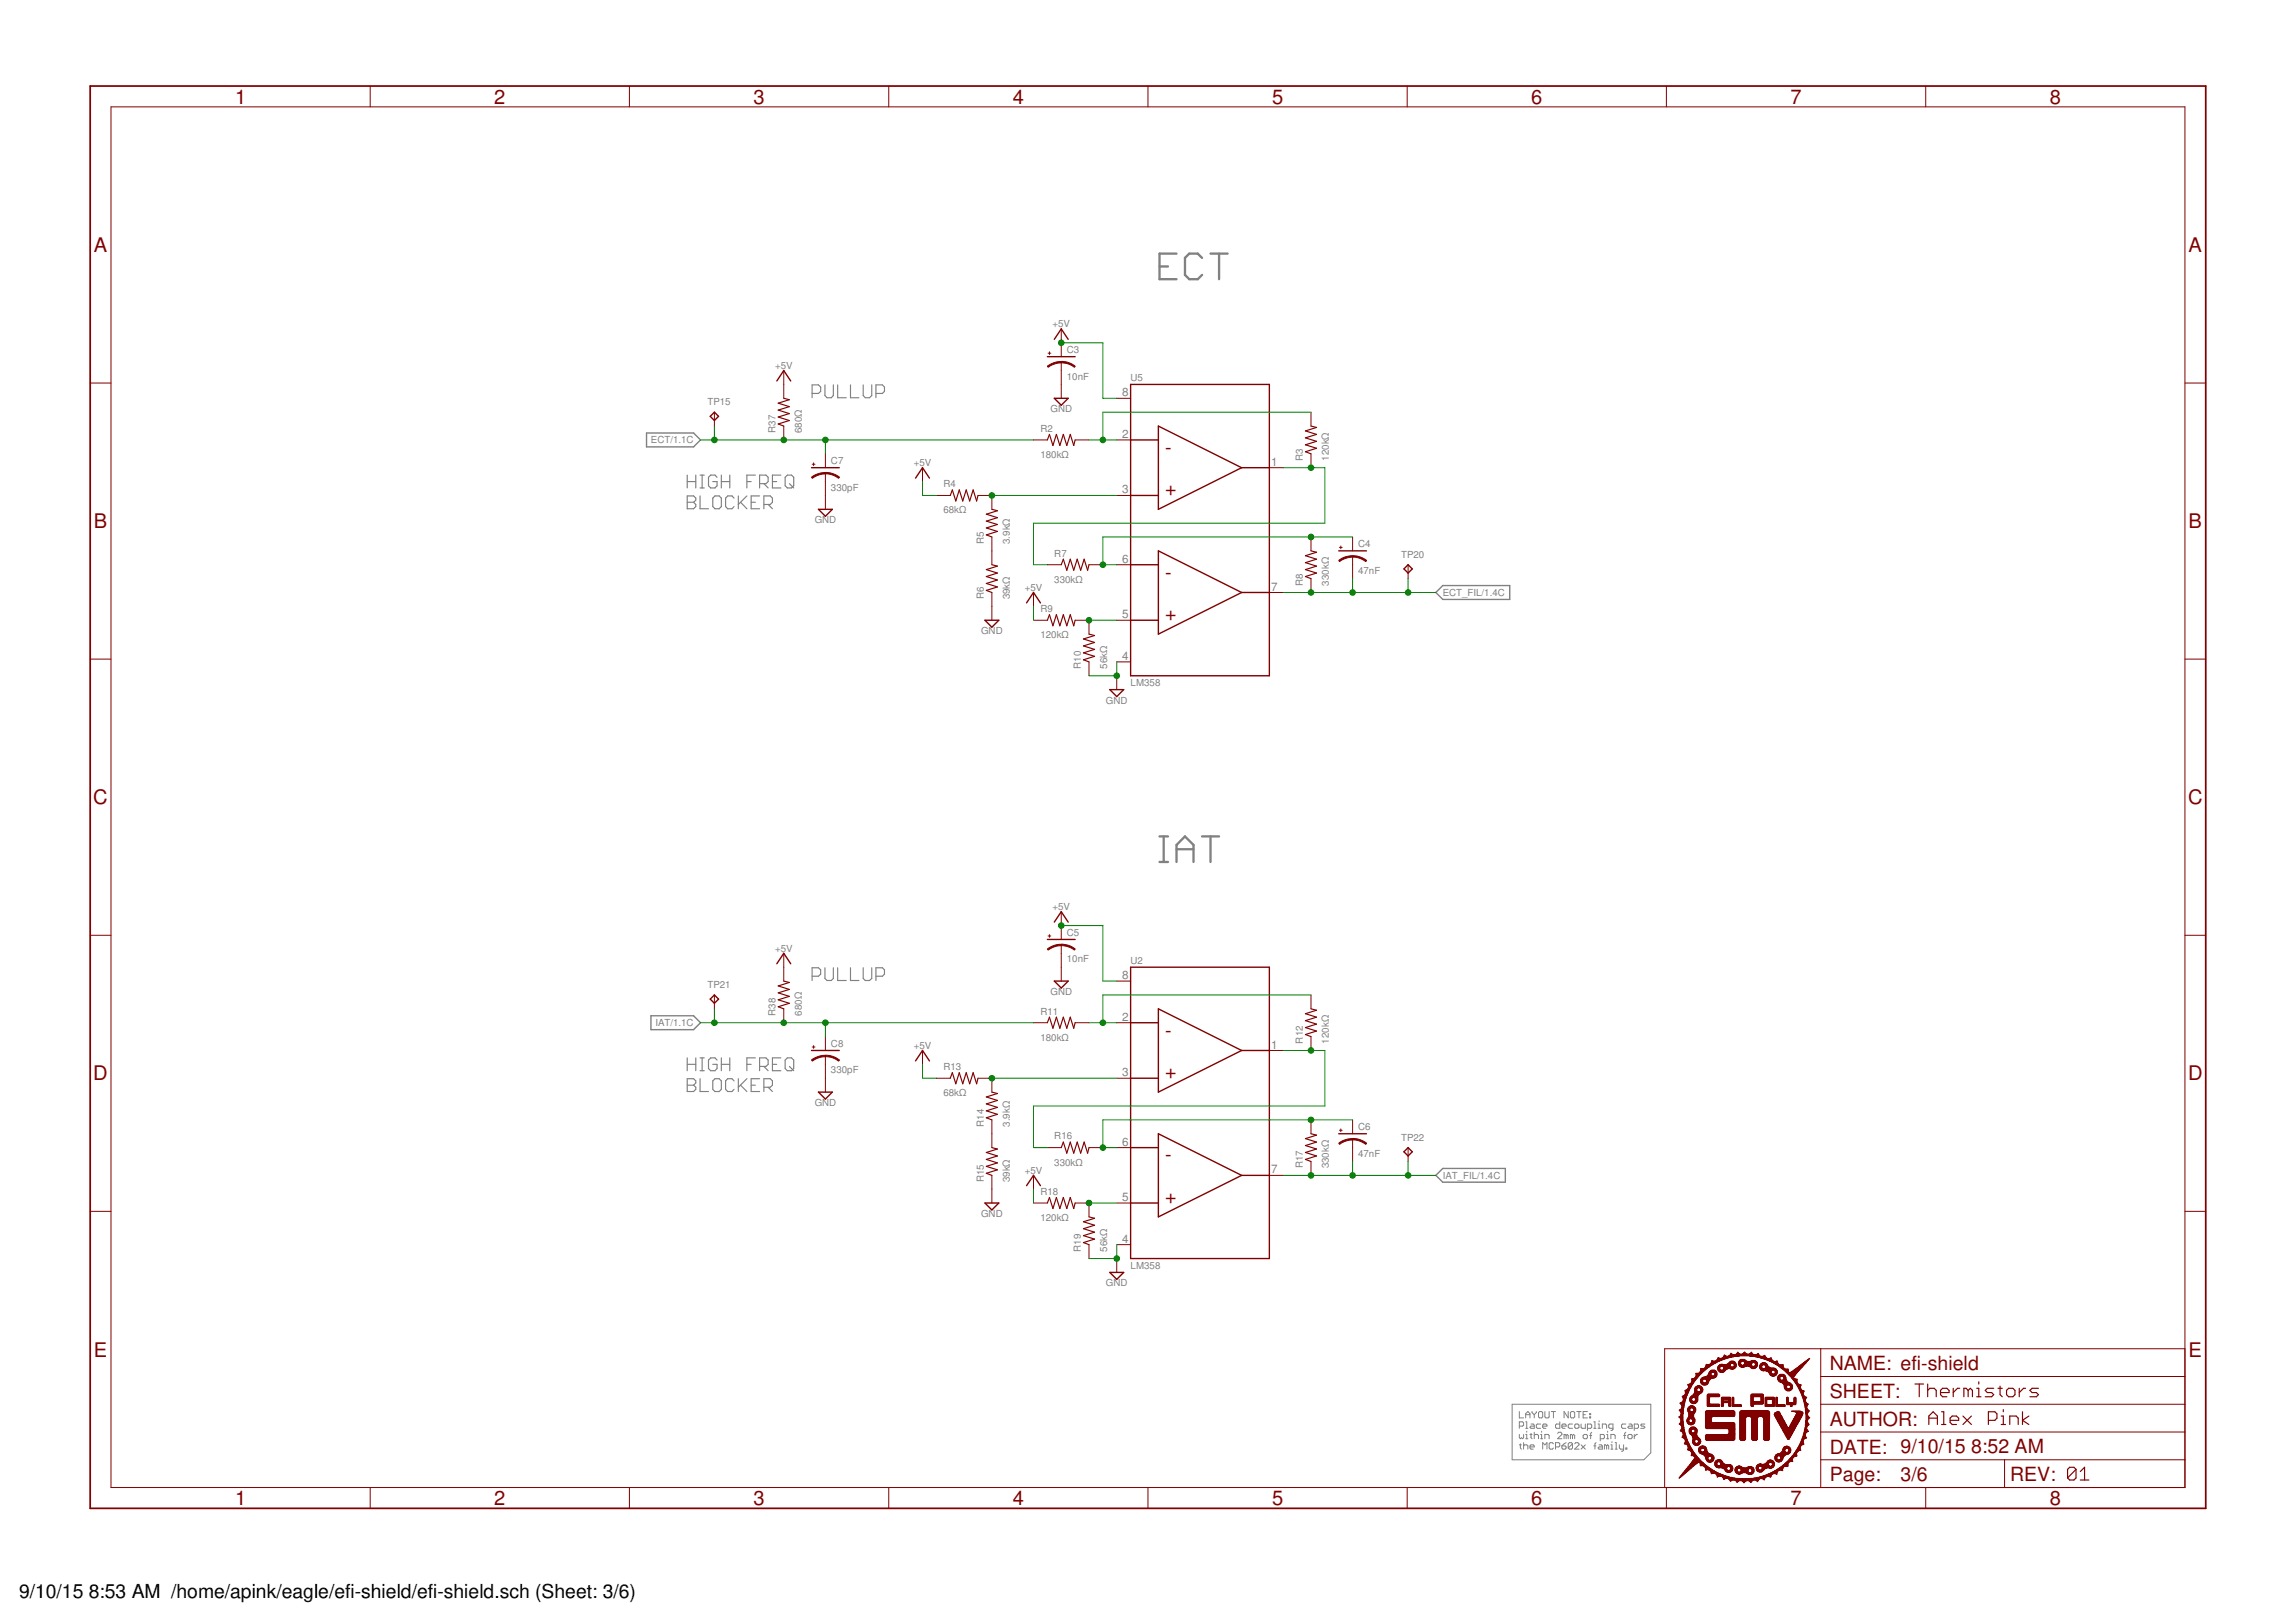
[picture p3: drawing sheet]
<svg xmlns="http://www.w3.org/2000/svg" width="420mm" height="297mm" viewBox="0 0 420 297" stroke-linecap="round" stroke-linejoin="round" font-family="sans-serif">
<defs><g id="words">
<g font-size="3.7" fill="#800000">
<text x="43" y="18.9">1</text>
<text x="90.5" y="18.9">2</text>
<text x="138" y="18.9">3</text>
<text x="185.4" y="18.9">4</text>
<text x="232.9" y="18.9">5</text>
<text x="280.3" y="18.9">6</text>
<text x="327.8" y="18.9">7</text>
<text x="375.3" y="18.9">8</text>
<text x="17.2" y="46.1">A</text>
<text x="400.7" y="46.1">A</text>
<text x="17.2" y="96.7">B</text>
<text x="400.7" y="96.7">B</text>
<text x="17.1" y="147.2">C</text>
<text x="400.6" y="147.2">C</text>
<text x="17.1" y="197.7">D</text>
<text x="400.6" y="197.7">D</text>
<text x="17.2" y="248.3">E</text>
<text x="400.7" y="248.3">E</text>
<text x="43" y="275.4">1</text>
<text x="90.5" y="275.4">2</text>
<text x="138" y="275.4">3</text>
<text x="185.4" y="275.4">4</text>
<text x="232.9" y="275.4">5</text>
<text x="280.3" y="275.4">6</text>
<text x="327.8" y="275.4">7</text>
<text x="375.3" y="275.4">8</text>
</g>
<g font-size="3.6" fill="#800000">
<text x="213.3" y="83">-</text>
<text x="213.3" y="90.7">+</text>
<text x="213.3" y="105.9">-</text>
<text x="213.3" y="113.5">+</text>
<text x="213.3" y="189.7">-</text>
<text x="213.3" y="197.3">+</text>
<text x="213.3" y="212.6">-</text>
<text x="213.3" y="220.2">+</text>
<text x="335" y="250.8">NAME: efi-shield</text>
<text x="335" y="255.9">SHEET:</text>
<text x="335" y="260.9">AUTHOR:</text>
<text x="335" y="266">DATE: 9/10/15</text>
<text x="360.9" y="265.9">8:52 AM</text>
<text x="335" y="271.1">Page:</text>
<text x="347.9" y="271">3/6</text>
<text x="368" y="271.1">REV:</text>
</g>
<g font-size="3.5">
<text x="3.5" y="292.5">9/10/15</text>
<text x="16.3" y="292.5">8:53 AM /home/apink/eagle/efi-shield/efi-shield.sch (Sheet: 3/6)</text>
</g>
<g font-size="2.1" fill="#808080">
<text x="205.4" y="72.5">8</text>
<text x="205.4" y="80.2">2</text>
<text x="232.7" y="85.2">1</text>
<text x="205.4" y="90.3">3</text>
<text x="205.4" y="103">6</text>
<text x="205.4" y="113.2">5</text>
<text x="232.7" y="108.1">7</text>
<text x="205.4" y="120.8">4</text>
<text x="205.4" y="179.2">8</text>
<text x="205.4" y="186.8">2</text>
<text x="232.7" y="191.9">1</text>
<text x="205.4" y="197">3</text>
<text x="205.4" y="209.7">6</text>
<text x="232.7" y="214.8">7</text>
<text x="205.4" y="219.8">5</text>
<text x="205.4" y="227.4">4</text>
</g>
<g font-size="1.8" fill="#808080">
<text x="192.7" y="59.9">+5V</text>
<text x="195.3" y="64.6">C3</text>
<text x="141.9" y="67.5">+5V</text>
<text x="195.3" y="69.5">10nF</text>
<text x="207" y="69.7">U5</text>
<text x="129.5" y="74.2">TP15</text>
<text x="192.3" y="75.4">GND</text>
<text x="119.2" y="81.1">ECT/1.1C</text>
<text x="142" y="79.2" transform="rotate(-90 142 79.2)">R37</text>
<text x="146.8" y="79.2" transform="rotate(-90 146.8 79.2)">680Ω</text>
<text x="190.5" y="83.8">180kΩ</text>
<text x="190.5" y="79">R2</text>
<text x="152.1" y="89.8">330pF</text>
<text x="152.1" y="85">C7</text>
<text x="167.3" y="85.3">+5V</text>
<text x="172.7" y="89.2">R4</text>
<text x="238.5" y="84.3" transform="rotate(-90 238.5 84.3)">R3</text>
<text x="243.3" y="84.3" transform="rotate(-90 243.3 84.3)">120kΩ</text>
<text x="149.1" y="95.7">GND</text>
<text x="172.7" y="94">68kΩ</text>
<text x="180.1" y="99.6" transform="rotate(-90 180.1 99.6)">R5</text>
<text x="184.9" y="99.6" transform="rotate(-90 184.9 99.6)">3.9kΩ</text>
<text x="193" y="101.9">R7</text>
<text x="248.6" y="100.2">C4</text>
<text x="193" y="106.7">330kΩ</text>
<text x="238.5" y="107.2" transform="rotate(-90 238.5 107.2)">R8</text>
<text x="243.3" y="107.2" transform="rotate(-90 243.3 107.2)">330kΩ</text>
<text x="248.6" y="105">47nF</text>
<text x="256.5" y="102.1">TP20</text>
<text x="180.1" y="109.7" transform="rotate(-90 180.1 109.7)">R6</text>
<text x="184.9" y="109.7" transform="rotate(-90 184.9 109.7)">39kΩ</text>
<text x="187.6" y="108.1">+5V</text>
<text x="190.5" y="112">R9</text>
<text x="264.1" y="109.1">ECT_FIL/1.4C</text>
<text x="179.6" y="116.1">GND</text>
<text x="190.5" y="116.8">120kΩ</text>
<text x="197.9" y="122.4" transform="rotate(-90 197.9 122.4)">R10</text>
<text x="202.7" y="122.4" transform="rotate(-90 202.7 122.4)">56kΩ</text>
<text x="207" y="125.6">LM358</text>
<text x="202.5" y="128.8">GND</text>
<text x="192.7" y="166.5">+5V</text>
<text x="195.3" y="171.3">C5</text>
<text x="141.9" y="174.2">+5V</text>
<text x="195.3" y="176.1">10nF</text>
<text x="207" y="176.4">U2</text>
<text x="129.5" y="180.8">TP21</text>
<text x="142" y="185.9" transform="rotate(-90 142 185.9)">R38</text>
<text x="146.8" y="185.9" transform="rotate(-90 146.8 185.9)">680Ω</text>
<text x="190.5" y="185.7">R11</text>
<text x="192.3" y="182.1">GND</text>
<text x="120" y="187.8">IAT/1.1C</text>
<text x="152.1" y="191.6">C8</text>
<text x="167.3" y="191.9">+5V</text>
<text x="190.5" y="190.5">180kΩ</text>
<text x="238.5" y="191" transform="rotate(-90 238.5 191)">R12</text>
<text x="243.3" y="191" transform="rotate(-90 243.3 191)">120kΩ</text>
<text x="152.1" y="196.4">330pF</text>
<text x="172.7" y="195.8">R13</text>
<text x="149.1" y="202.4">GND</text>
<text x="172.7" y="200.6">68kΩ</text>
<text x="180.1" y="206.2" transform="rotate(-90 180.1 206.2)">R14</text>
<text x="184.9" y="206.2" transform="rotate(-90 184.9 206.2)">3.9kΩ</text>
<text x="193" y="208.5">R16</text>
<text x="248.6" y="206.9">C6</text>
<text x="256.5" y="208.8">TP22</text>
<text x="187.6" y="214.8">+5V</text>
<text x="193" y="213.3">330kΩ</text>
<text x="238.5" y="213.8" transform="rotate(-90 238.5 213.8)">R17</text>
<text x="243.3" y="213.8" transform="rotate(-90 243.3 213.8)">330kΩ</text>
<text x="248.6" y="211.7">47nF</text>
<text x="264.1" y="215.7">IAT_FIL/1.4C</text>
<text x="180.1" y="216.4" transform="rotate(-90 180.1 216.4)">R15</text>
<text x="184.9" y="216.4" transform="rotate(-90 184.9 216.4)">39kΩ</text>
<text x="190.5" y="218.7">R18</text>
<text x="179.6" y="222.7">GND</text>
<text x="190.5" y="223.5">120kΩ</text>
<text x="197.9" y="229.1" transform="rotate(-90 197.9 229.1)">R19</text>
<text x="202.7" y="229.1" transform="rotate(-90 202.7 229.1)">56kΩ</text>
<text x="207" y="232.2">LM358</text>
<text x="202.5" y="235.4">GND</text>
</g>
</g></defs>
<g fill="none" stroke="#808080" stroke-width=".18">
<path d="M276.8 257h25.4v8.9l-1.3 1.3h-24.1zM278.2 258.3v1.2h.7M279.3 259.5v-.8l.4-.4 .4 .4v.8M279.3 258.9h.8M280.5 258.3v.2l.4 .4M280.9 258.9v.6M281.3 258.3v.2l-.4 .4M281.7 258.5l.2-.2h.3l.2 .2v.8l-.2 .2h-.3l-.2-.2zM282.8 258.3v1l.2 .2h.4l.2-.2v-1M284 258.3h.8M284.4 258.3v1.2M287.1 258.3v1.2l-.8-1.2v1.2"/>
<path d="M287.5 258.5l.2-.2h.4l.2 .2v.8l-.2 .2h-.4l-.2-.2zM288.7 258.3h.8M289.1 258.3v1.2M289.8 258.9h.4M290.6 258.3h-.8v1.2h.8M291 259.3h.2v.2h-.2zM291 258.7h.2v.2h-.2zM278.2 261h.5l.2-.2v-.4l-.2-.2h-.5v1.2M278.2 262.5v.6l.1 .2 .2-.2 .2 .2 .2-.2v-.6M278.2 264.4h.3M278.3 264.2v.8l.2 .2M278.9 264v1.2"/>
<path d="M278.9 264.6l.2-.2h.4l.2 .2v.6M279.3 260.2h.2v1.2M279.3 262.5h.2v.8M279.3 261.4h.4M279.3 263.3h.4M279.5 261.9v.2M280.1 264.8h.8l-.2-.4h-.4l-.2 .2v.4l.2 .2h.4M280.1 262.5h.4M280.3 260.6h.4l.2 .2v.6h-.6l-.2-.2 .2-.2h.6M280.3 262.3v.8l.2 .2M280.9 262.1v1.2M280.9 262.7l.2-.2h.4l.2 .2v.6"/>
<path d="M282 260.6h-.5l-.2 .2v.4l.2 .2h.5M282 262.5h.2v.8M282 263.3h.4M282.2 261.9v.2M282.4 261h.8l-.2-.4h-.4l-.2 .2v.4l.2 .2h.4M282.4 265.2v-1.2l.4 .4 .4-.4v1.2M282.8 263.3v-.8h.6l.2 .2v.6M284.4 264.2l-.2-.2h-.4l-.2 .2v.8l.2 .2h.4l.2-.2M284.8 264.8h.6l.2-.2v-.4l-.2-.2h-.6v1.2M285.2 262.3l.2-.2h.3l.2 .2v.2l-.7 .8h.7M285.6 260.2v1.2h-.6l-.2-.2v-.4l.2-.2h.6M285.9 261h.8l-.2-.4h-.4l-.2 .2v.4l.2 .2h.4"/>
<path d="M285.9 264.6h.6l.2 .4-.2 .2h-.4l-.2-.2zM286.7 262.7l-.4-.2v.8M286.7 262.7l.2-.2 .2 .2v.6M286.7 262.7v.6M286.7 264l-.8 .6M287.9 260.6h-.6l-.2 .2v.4l.2 .2h.6M287.9 264.2l-.2-.2h-.4l-.2 .2v.8M287.9 262.7l-.4-.2v.8M287.9 262.7l.2-.2 .2 .2v.6M287.9 262.7v.6M287.9 264.2v.8l-.2 .2h-.4l-.2-.2M287.9 264.2l-.8 .8"/>
<path d="M288.3 264.2l.2-.2h.4l.2 .2v.2l-.8 .8h.8M288.5 260.6h.4l.2 .2v.4l-.2 .2h-.4l-.2-.2v-.4zM289.5 260.6v.6l.1 .2h.6v-.8M289.5 264.4l.7 .8M289.8 262.7l.2-.2h.4l.2 .2v.4l-.2 .2h-.4l-.2-.2zM290.2 264.4l-.7 .8M290.6 261.4h.6l.2-.2v-.4l-.2-.2h-.6v1.2M291 262.7h.4M291.4 262.1l-.2 .2v1M291.8 260.2h.2v1.2M291.8 261.4h.4M291.8 264.6h.4"/>
<path d="M292.2 264l-.2 .2v1M292.6 261.4h.4M292.6 260.6h.2v.8M292.8 260v.2M292.8 264.4h.4l.1 .2v.6h-.5l-.2-.2 .2-.2h.5M293 263.3h.5l.2-.2v-.4l-.2-.2h-.5v1.2M293.3 261.4v-.8h.6l.2 .2v.6M294.1 264.6v.6M294.1 264.6l.2-.2 .2 .2v.6M294.1 262.5h.2v.8M294.1 263.3h.4M294.1 264.6l-.4-.2v.8"/>
<path d="M294.3 261.9v.2M294.9 263.3v-.8h.6l.2 .2v.6M294.9 264.4h.2v.8M294.9 265.2h.4M295.1 263.8v.2M295.3 261.4h-.6l-.2-.2v-.4l.2-.2h.6v1l-.4 .2M295.7 265.2h.4M295.7 264h.2v1.2M296.5 264.4v.6l.2 .2h.5M297.2 262.7h.4M297.2 264.4v1l-.3 .2M297.6 260.6h-.5l-.2 .2v.4l.2 .2h.5"/>
<path d="M297.6 262.1l-.2 .2v1M297.6 265h.2v.2h-.2zM298 262.7l.2-.2h.4l.2 .2v.4l-.2 .2h-.4l-.2-.2zM298.2 260.6h.4l.2 .2v.6h-.6l-.2-.2 .2-.2h.6M299.2 261.4h.6l.2-.2v-.4l-.2-.2h-.6v1.2M299.2 262.5v.8M299.8 262.5h-.2l-.4 .4M301.1 260.6h-.5l-.2 .2 .2 .2h.3l.2 .2-.2 .2h-.5"/>
</g>
<path d="M212.3 48.8h1.5M215.4 46.4h-3.1v4.7h3.1M220.1 47.2l-.8-.8h-1.6l-.8 .8v3.1l.8 .8h1.6l.8-.8M221.6 46.4h3.1M223.2 46.4v4.7M212.3 157.8h1.5M212.3 153.1h1.5M213 153.1v4.7M215.4 157.8v-3.2l1.5-1.5 1.6 1.5v3.2M215.4 155.4h3.1M220.1 153.1h3.1M221.6 153.1v4.7" fill="none" stroke="#808080" stroke-width=".42"/>
<g fill="none" stroke="#808080" stroke-width=".21">
<path d="M148.7 72h1.1l.4-.4v-.8l-.4-.4h-1.1v2.4M151 70.4v2l.4 .4h.8l.4-.4v-2M153.4 70.4v2.4h1.5M155.7 70.4v2.4h1.5M158 70.4v2l.4 .4h.8l.4-.4v-2M160.4 72h1.1l.4-.4v-.8l-.4-.4h-1.1v2.4M125.8 87v2.3M125.8 90.8h1.2l.4 .4v.3l-.4 .4 .4 .4v.4l-.4 .4h-1.2zM125.8 88.1h1.6M125.8 91.9h1.2M127.4 87v2.3M128.2 89.3h.7"/>
<path d="M128.2 87h.7M128.2 90.8v2.3h1.5M128.5 87v2.3M130.5 91.2l.4-.4h.8l.4 .4v1.5l-.4 .4h-.8l-.4-.4zM131.3 87.4l-.4-.4h-.8l-.4 .4v1.5l.4 .4h.8l.4-.4v-.8h-.8M132.1 88.1h1.5M132.1 87v2.3M133.6 87v2.3M134.4 91.2l-.4-.4h-.8l-.4 .4v1.5l.4 .4h.8l.4-.4M135.2 90.8v2.3M135.6 91.9l1.1 1.2M136.7 88.1h.8"/>
<path d="M136.7 90.8l-1.5 1.5M137.5 91.9h.8M138.3 87h-1.6v2.3M139.1 88.5h1.1l.4-.4v-.7l-.4-.4h-1.1v2.3M139.1 90.8h-1.6v2.3h1.6M139.8 88.5l.8 .8M139.8 92.3h1.2l.4-.4v-.7l-.4-.4h-1.2v2.3M140.6 92.3l.8 .8M141.4 88.1h.8M143 87h-1.6v2.3h1.6M143.7 87.4l.4-.4h.8l.4 .4v1.5l-.4 .4h-.8l-.4-.4zM144.5 88.5l.8 .8"/>
<path d="M148.7 178.7h1.1l.4-.4v-.8l-.4-.4h-1.1v2.4M151 177.1v2l.4 .4h.8l.4-.4v-2M153.4 177.1v2.4h1.5M155.7 177.1v2.4h1.5M158 177.1v2l.4 .4h.8l.4-.4v-2M160.4 178.7h1.1l.4-.4v-.8l-.4-.4h-1.1v2.4M125.8 193.6v2.4M125.8 197.4h1.2l.4 .4v.4l-.4 .4 .4 .4v.4l-.4 .4h-1.2zM125.8 194.8h1.6M125.8 198.6h1.2M127.4 193.6v2.4M128.2 197.4v2.4h1.5"/>
<path d="M128.2 196h.7M128.2 193.6h.7M128.5 193.6v2.4M130.9 197.4h.8l.4 .4v1.6l-.4 .4h-.8l-.4-.4v-1.6zM131.3 194l-.4-.4h-.8l-.4 .4v1.6l.4 .4h.8l.4-.4v-.8h-.8M132.1 193.6v2.4M132.1 194.8h1.5M133.6 193.6v2.4M134.4 197.8l-.4-.4h-.8l-.4 .4v1.6l.4 .4h.8l.4-.4M135.2 197.4v2.4M135.6 198.6l1.1 1.2M136.7 194.8h.8"/>
<path d="M136.7 197.4l-1.5 1.6M137.5 198.6h.8M138.3 193.6h-1.6v2.4M139.1 195.2h1.1l.4-.4v-.8l-.4-.4h-1.1v2.4M139.1 197.4h-1.6v2.4h1.6M139.8 199h1.2l.4-.4v-.8l-.4-.4h-1.2v2.4M139.8 195.2l.8 .8M140.6 199l.8 .8M141.4 194.8h.8M143 193.6h-1.6v2.4h1.6M144.1 193.6h.8l.4 .4v1.6l-.4 .4h-.8l-.4-.4v-1.6zM144.5 195.2l.8 .8"/>
</g>
<path d="M118.4 79.2h8.6l1.2 1.3-1.2 1.3h-8.6zM262.9 108.4l1.2-1.2h12.3v2.5h-12.3zM119.2 185.9h7.8l1.2 1.3-1.2 1.2h-7.8zM262.9 215.1l1.2-1.3h11.5v2.6h-11.5z" fill="none" stroke="#808080" stroke-width=".25"/>
<g fill="none" stroke="#800000" stroke-width=".21">
<path d="M143.5 72.9l1 .3-2 .6 2 .6-2 .7 2 .6-2 .6 2 .7-2 .6 1 .4M240 78l1 .2-2 .7 2 .6-2 .6 2 .7-2 .6 2 .6-2 .7 1 .4M174 90.7l.3-1 .7 2 .6-2 .7 2 .6-2 .6 2 .7-2 .6 2 .2-1M181.6 93.2l1 .3-2 .6 2 .6-2 .7 2 .6-2 .6 2 .7-2 .6 1 .4M191.7 80.5l.4-1 .7 2 .6-2 .6 2 .7-2 .6 2 .6-2 .7 2 .2-1M181.6 103.4l1 .2-2 .6 2 .7-2 .6 2 .7-2 .6 2 .6-2 .7 1 .3M191.7 113.5l.4-1 .7 2 .6-2 .6 2 .7-2 .6 2 .6-2 .7 2 .2-1M194.3 103.4l.4-1.1 .6 2.1 .6-2.1 .7 2.1 .6-2.1 .6 2.1 .7-2.1 .6 2.1 .3-1M199.4 116.1l1 .2-2 .6 2 .7-2 .6 2 .7-2 .6 2 .6-2 .7 1 .3M240 100.8l1 .3-2 .6 2 .6-2 .7 2 .6-2 .6 2 .7-2 .6 1 .4M143.5 179.6l1 .2-2 .6 2 .7-2 .6 2 .7-2 .6 2 .6-2 .7 1 .3M174 197.3l.3-1 .7 2.1 .6-2.1 .7 2.1 .6-2.1 .6 2.1 .7-2.1 .6 2.1 .2-1.1"/>
<path d="M181.6 199.9l1 .2-2 .7 2 .6-2 .6 2 .7-2 .6 2 .6-2 .7 1 .4M191.7 187.2l.4-1 .7 2 .6-2 .6 2 .7-2 .6 2 .6-2 .7 2 .2-1M240 184.6l1 .3-2 .6 2 .7-2 .6 2 .6-2 .7 2 .6-2 .6 1 .4M181.6 210l1 .3-2 .6 2 .7-2 .6 2 .6-2 .7 2 .6-2 .6 1 .4M194.3 210l.4-1 .6 2.1 .6-2.1 .7 2.1 .6-2.1 .6 2.1 .7-2.1 .6 2.1 .3-1.1M240 207.5l1 .3-2 .6 2 .6-2 .7 2 .6-2 .6 2 .7-2 .6 1 .4M191.7 220.2l.4-1 .7 2 .6-2 .6 2 .7-2 .6 2 .6-2 .7 2 .2-1M199.4 222.7l1 .3-2 .6 2 .6-2 .7 2 .6-2 .6 2 .7-2 .6 1 .4M350.6 253.3h1.5M351.4 253.3v2.3M352.9 253.3v2.3M352.9 254.5l.4-.4h.8l.4 .4v1.1"/>
<path d="M353.1 259.5h1.6M355.3 254.9h1.5v-.4l-.4-.4h-.8l-.3 .4v.7l.3 .4h.8M355.5 258.4h.4v2.3M357 259.9h1.6v-.4l-.4-.3h-.8l-.4 .3v.8l.4 .4h.8M357.6 254.1v1.5M358.8 254.1h-.4l-.8 .8M359.4 259.2l1.5 1.5M360.3 254.5l-.4-.4h-.4v1.5M360.3 254.5v1.1M360.3 254.5l.4-.4 .4 .4v1.1M360.9 259.2l-1.5 1.5M361.9 254.1h.4v1.5"/>
<path d="M361.9 255.6h.8M362.3 252.9v.4M364 259.9h1.2l.4-.4v-.7l-.4-.4h-1.2v2.3M365 254.1h-1.2l-.3 .4 .3 .4h.8l.4 .3-.4 .4h-1.1M365.8 254.1h.8M366.2 253.7v1.5l.4 .4M366.4 259.2h.4v1.5M366.8 258v.4M367.7 254.1h.8l.4 .4v.7l-.4 .4h-.8l-.4-.4v-.7zM369.7 254.1v1.5M370.3 258.4v2.3M370.8 254.1h-.3l-.8 .8"/>
<path d="M371.4 259.2l-1.1 .7 1.1 .8M373.2 254.1h-1.2l-.4 .4 .4 .4h.8l.4 .3-.4 .4h-1.2M353.1 260.7v-1.5l.8-.8 .8 .8v1.5M355.5 260.7h.7M366.4 260.7h.8M367.9 260.7v-1.5h1.2l.4 .3v1.2M380.1 268.9l-.4-.4h-.8l-.4 .4v1.6M380.1 268.9v1.6l-.4 .4h-.8l-.4-.4M380.1 268.9l-1.6 1.6M380.9 270.9h1.5M380.9 269.3l.7-.8v2.4"/>
</g>
<g fill="none" stroke="#800000" stroke-width=".18">
<path d="M20.3 19.6h379.7v252.6h-379.7zM67.8 15.7v3.9M115.2 15.7v3.9M162.7 15.7v3.9M210.2 15.7v3.9M257.6 15.7v3.9M305.1 15.7v3.9M352.6 15.7v3.9M16.5 70.1h3.8M130.8 75.4v2.6M143.5 67.8v5.1M143.5 78v2.5"/>
<path d="M191.9 64.6h.5M192.1 64.4v.5M194.3 60.2v5.1M194.3 66.3v6.6M204.4 72.9h2.6M240 75.4v2.6M400 70.1h3.8M148.7 85h.5M148.9 84.7v.5M151.1 83.1v2.5M151.1 86.6v6.6M168.9 85.6v2.5"/>
<path d="M171.4 90.7h2.6M179 90.7h2.6v2.5M181.6 98.3v5.1M189.2 80.5h2.5M196.8 80.5h2.6M204.4 90.7h2.6M204.4 80.5h2.6M232.4 85.6h2.5M240 83.1v2.5M240 98.3v2.5M245.5 99.9v.5M247.6 98.3v2.5"/>
<path d="M181.6 108.4v5.1M189.2 113.5h2.5M189.2 108.4v2.6M191.7 103.4h2.6M196.8 113.5h2.6v2.6M199.4 103.4h2.5M204.4 113.5h2.6M204.4 103.4h2.6M232.4 108.4h2.5M240 105.9v2.5M245.2 100.2h.5M247.6 101.8v4.1"/>
<path d="M257.8 103.4v2.5M16.5 120.6h3.8M199.4 121.1v2.6M204.4 121.1h2.6M204.4 123.7v2.5M400 120.6h3.8M16.5 171.2h3.8M143.5 174.5v5.1M191.9 171.3h.5M192.1 171v.6M194.3 166.9v5M194.3 173v6.6"/>
<path d="M204.4 179.6h2.6M400 171.2h3.8M130.8 182.1v2.5M143.5 184.6v2.6M148.7 191.6h.5M148.9 191.4v.5M151.1 189.7v2.6M151.1 193.3v6.6M168.9 192.3v2.5M171.4 197.3h2.6M179 197.3h2.6v2.6M189.2 187.2h2.5"/>
<path d="M196.8 187.2h2.6M204.4 197.3h2.6M204.4 187.2h2.6M232.4 192.3h2.5M240 182.1v2.5M240 189.7v2.6M181.6 205v5M181.6 215.1v5.1M189.2 215.1v2.5M191.7 210h2.6M199.4 210h2.5M204.4 210h2.6"/>
<path d="M232.4 215.1h2.5M240 205v2.5M240 212.6v2.5M245.2 206.9h.5M245.5 206.6v.5M247.6 205v2.5M247.6 208.5v4.1M257.8 210v2.6M16.5 221.7h3.8M189.2 220.2h2.5M196.8 220.2h2.6v2.5M199.4 227.8v2.5"/>
<path d="M204.4 230.3v2.6M204.4 227.8h2.6M204.4 220.2h2.6M400 221.7h3.8M333.3 257h66.7M333.3 251.9h66.7M333.3 246.8v25.4M400 246.8h-95.2v25.4M67.8 272.2v3.9M115.2 272.2v3.9M162.7 272.2v3.9M210.2 272.2v3.9"/>
<path d="M257.6 272.2v3.9M305.1 272.2v3.9M333.3 267.2h66.7M333.3 262.1h66.7M352.6 272.2v3.9M367 267.2v5"/>
</g>
<path d="M16.5 15.7h387.3v260.4h-387.3z" fill="none" stroke="#800000" stroke-width=".32"/>
<g fill="#800000" stroke="#800000" stroke-width=".18">
<path d="M319.2 271.3l.1 .1z"/>
<path d="M319.2 271.3h.2z"/>
<path d="M320.5 271.3h.1z"/>
<path d="M317.9 271.2l.2 .1z"/>
<path d="M319.2 271.2l.2 .1z"/>
<path d="M320.4 271.2l.2 .1z"/>
<path d="M317.9 271.1l.3 .1z"/>
<path d="M319.1 271.1l.4 .1z"/>
<path d="M320.4 271.1l.3 .1z"/>
<path d="M317.9 271.1h.4z"/>
<path d="M319 271.1h.6z"/>
<path d="M320.3 271.1h.4z"/>
<path d="M321.7 271.1h.1z"/>
<path d="M316.7 271l.2 .1z"/>
<path d="M317.8 271l.6 .1z"/>
<path d="M318.9 271l.8 .1z"/>
<path d="M320.2 271l.6 .1z"/>
<path d="M321.6 271l.2 .1z"/>
<path d="M316.7 271h.3z"/>
<path d="M317.8 271h3z"/>
<path d="M321.6 271h.3z"/>
<path d="M316.7 270.9h.4z"/>
<path d="M317.6 270.9h3.4z"/>
<path d="M321.4 270.9h.5z"/>
<path d="M316.7 270.8l5.2 .1z"/>
<path d="M316.6 270.8h5.4z"/>
<path d="M322.9 270.8h.1z"/>
<path d="M315.5 270.7h.2z"/>
<path d="M316.5 270.7h5.6z"/>
<path d="M322.8 270.7h.2z"/>
<path d="M315.5 270.6l.3 .1z"/>
<path d="M316.4 270.6l5.8 .1z"/>
<path d="M322.7 270.6l.4 .1z"/>
<path d="M315.5 270.6h.5z"/>
<path d="M316.3 270.6h1.9z"/>
<path d="M320.5 270.6h2.6z"/>
<path d="M315.5 270.5l2.2 .1z"/>
<path d="M321.1 270.5l2 .1z"/>
<path d="M307.4 270.4l.1 .1z"/>
<path d="M315.5 270.4l1.8 .1z"/>
<path d="M321.4 270.4l1.7 .1z"/>
<path d="M307.5 270.4h.1z"/>
<path d="M315.4 270.4h1.7z"/>
<path d="M321.8 270.4h1.4z"/>
<path d="M307.5 270.3l.2 .1z"/>
<path d="M315.3 270.3l1.4 .1z"/>
<path d="M322.1 270.3l1.2 .1z"/>
<path d="M307.6 270.3h.2z"/>
<path d="M314.4 270.3h.1z"/>
<path d="M315.3 270.3h1.2z"/>
<path d="M322.3 270.3h1.1z"/>
<path d="M324 270.3h.2z"/>
<path d="M307.6 270.2h.2z"/>
<path d="M314.4 270.2h.3z"/>
<path d="M315.2 270.2h1.1z"/>
<path d="M322.5 270.2h1.2z"/>
<path d="M323.7 270.2h.5z"/>
<path d="M307.7 270.1l.2 .1z"/>
<path d="M314.4 270.1l1.6 .1z"/>
<path d="M322.7 270.1l1.5 .1z"/>
<path d="M307.7 270.1h.3z"/>
<path d="M314.3 270.1h1.5z"/>
<path d="M322.9 270.1h1.4z"/>
<path d="M307.8 270h.3z"/>
<path d="M314.3 270h1.3z"/>
<path d="M323.1 270h1.2z"/>
<path d="M307.8 269.9l.3 .1z"/>
<path d="M314.3 269.9l1.2 .1z"/>
<path d="M323.3 269.9l1 .1z"/>
<path d="M307.9 269.9h.3z"/>
<path d="M314.3 269.9h1z"/>
<path d="M323.5 269.9h.9z"/>
<path d="M307.9 269.8l.4 .1z"/>
<path d="M314.2 269.8l.9 .1z"/>
<path d="M320.1 269.8l.6 .1z"/>
<path d="M323.6 269.8l.9 .1z"/>
<path d="M308 269.7l.4 .1z"/>
<path d="M314.1 269.7l.9 .1z"/>
<path d="M318.2 269.7l.4 .1z"/>
<path d="M320 269.7l.8 .1z"/>
<path d="M323.7 269.7l.8 .1z"/>
<path d="M325.2 269.7l.1 .1z"/>
<path d="M308 269.7h.5z"/>
<path d="M313.3 269.7h.1z"/>
<path d="M314 269.7h.8z"/>
<path d="M318 269.7h.8z"/>
<path d="M319.9 269.7h.9z"/>
<path d="M323.9 269.7h.9z"/>
<path d="M324.9 269.7h.4z"/>
<path d="M308.1 269.6l.4 .1z"/>
<path d="M313.3 269.6l1.4 .1z"/>
<path d="M317.9 269.6l1 .1z"/>
<path d="M319.8 269.6l1.1 .1z"/>
<path d="M324 269.6l1.3 .1z"/>
<path d="M308.1 269.6h.5z"/>
<path d="M313.2 269.6h1.4z"/>
<path d="M317.9 269.6h1.1z"/>
<path d="M319.7 269.6h1.3z"/>
<path d="M324.2 269.6h1.1z"/>
<path d="M308.2 269.5h.5z"/>
<path d="M313.2 269.5h1.2z"/>
<path d="M317.8 269.5h2.6z"/>
<path d="M320.4 269.5h.7z"/>
<path d="M324.3 269.5h1.1z"/>
<path d="M308.2 269.4l.5 .1z"/>
<path d="M313.2 269.4l1.1 .1z"/>
<path d="M316.2 269.4l.5 .1z"/>
<path d="M317.8 269.4l2.4 .1z"/>
<path d="M320.6 269.4l.4 .1z"/>
<path d="M324.4 269.4l1 .1z"/>
<path d="M308.3 269.4h.5z"/>
<path d="M313.2 269.4h1z"/>
<path d="M316.1 269.4h.8z"/>
<path d="M317.7 269.4h.5z"/>
<path d="M318.5 269.4h1.6z"/>
<path d="M320.7 269.4h.4z"/>
<path d="M322 269.4h.5z"/>
<path d="M324.5 269.4h.9z"/>
<path d="M308.4 269.3h.5z"/>
<path d="M313.2 269.3h.9z"/>
<path d="M316 269.3h1z"/>
<path d="M317.7 269.3h.4z"/>
<path d="M318.6 269.3h1.4z"/>
<path d="M320.7 269.3h.4z"/>
<path d="M321.9 269.3h.7z"/>
<path d="M324.7 269.3h.7z"/>
<path d="M308.4 269.2l.5 .1z"/>
<path d="M313.2 269.2l.7 .1z"/>
<path d="M315.9 269.2l1.2 .1z"/>
<path d="M317.7 269.2l.4 .1z"/>
<path d="M318.7 269.2l1.3 .1z"/>
<path d="M320.7 269.2l.4 .1z"/>
<path d="M321.8 269.2l.9 .1z"/>
<path d="M324.8 269.2l.7 .1z"/>
<path d="M308.4 269.2h.7z"/>
<path d="M313.1 269.2h.8z"/>
<path d="M315.9 269.2h1.2z"/>
<path d="M317.6 269.2h.5z"/>
<path d="M318.7 269.2h1.3z"/>
<path d="M320.7 269.2h.4z"/>
<path d="M321.7 269.2h1z"/>
<path d="M324.9 269.2h.6z"/>
<path d="M308.5 269.1l.6 .1z"/>
<path d="M313 269.1l.8 .1z"/>
<path d="M315.8 269.1l1.3 .1z"/>
<path d="M317.6 269.1l.5 .1z"/>
<path d="M318.8 269.1l1.2 .1z"/>
<path d="M320.7 269.1l.4 .1z"/>
<path d="M321.6 269.1l1.2 .1z"/>
<path d="M325.1 269.1l.6 .1z"/>
<path d="M326.3 269.1l.1 .1z"/>
<path d="M308.5 269l.7 .1z"/>
<path d="M312.9 269l.7 .1z"/>
<path d="M315.8 269l.5 .1z"/>
<path d="M316.7 269l.5 .1z"/>
<path d="M317.6 269l.4 .1z"/>
<path d="M318.8 269l1.2 .1z"/>
<path d="M320.7 269l.4 .1z"/>
<path d="M321.6 269l1.3 .1z"/>
<path d="M325.1 269l.8 .1z"/>
<path d="M326.1 269l.2 .1z"/>
<path d="M308.6 269h.6z"/>
<path d="M312.2 269h.3z"/>
<path d="M312.7 269h.8z"/>
<path d="M315.8 269h.4z"/>
<path d="M316.7 269h.5z"/>
<path d="M317.6 269h.4z"/>
<path d="M318.8 269h1.2z"/>
<path d="M320.7 269h.4z"/>
<path d="M321.6 269h.5z"/>
<path d="M322.4 269h.5z"/>
<path d="M325.2 269h1.1z"/>
<path d="M308.7 268.9l.6 .1z"/>
<path d="M312.2 268.9l1.2 .1z"/>
<path d="M315.7 268.9l.4 .1z"/>
<path d="M316.8 268.9l.4 .1z"/>
<path d="M317.6 268.9l.5 .1z"/>
<path d="M318.7 268.9l1.4 .1z"/>
<path d="M320.7 268.9l.4 .1z"/>
<path d="M321.6 268.9l.4 .1z"/>
<path d="M322.5 268.9l.5 .1z"/>
<path d="M325.3 268.9l1 .1z"/>
<path d="M308.7 268.9h.7z"/>
<path d="M312.2 268.9h1.1z"/>
<path d="M315.7 268.9h.4z"/>
<path d="M316.8 268.9h.4z"/>
<path d="M317.6 268.9h.5z"/>
<path d="M318.7 268.9h1.4z"/>
<path d="M320.6 268.9h.5z"/>
<path d="M321.6 268.9h.3z"/>
<path d="M322.5 268.9h.6z"/>
<path d="M325.4 268.9h1z"/>
<path d="M308.7 268.8h.8z"/>
<path d="M312.2 268.8h1z"/>
<path d="M315.6 268.8h.5z"/>
<path d="M316.9 268.8h.3z"/>
<path d="M317.7 268.8h.4z"/>
<path d="M318.6 268.8h1.6z"/>
<path d="M320.5 268.8h.6z"/>
<path d="M321.5 268.8h.4z"/>
<path d="M322.6 268.8h.5z"/>
<path d="M325.5 268.8h.9z"/>
<path d="M308.8 268.7l.8 .1z"/>
<path d="M312.2 268.7l.9 .1z"/>
<path d="M315.5 268.7l.6 .1z"/>
<path d="M316.9 268.7l.3 .1z"/>
<path d="M317.7 268.7l.5 .1z"/>
<path d="M318.6 268.7l2.4 .1z"/>
<path d="M321.5 268.7l.4 .1z"/>
<path d="M322.6 268.7l.7 .1z"/>
<path d="M325.6 268.7l.8 .1z"/>
<path d="M308.9 268.7h.7z"/>
<path d="M312.2 268.7h.8z"/>
<path d="M315.3 268.7h.8z"/>
<path d="M316.9 268.7h.3z"/>
<path d="M317.7 268.7h3.3z"/>
<path d="M321.5 268.7h.4z"/>
<path d="M322.6 268.7h.8z"/>
<path d="M323.9 268.7h.4z"/>
<path d="M325.7 268.7h.8z"/>
<path d="M308.9 268.6h.8z"/>
<path d="M312.2 268.6h.7z"/>
<path d="M314.5 268.6h.4z"/>
<path d="M315 268.6h1.2z"/>
<path d="M316.8 268.6h.4z"/>
<path d="M317.8 268.6h1.4z"/>
<path d="M319.7 268.6h1.3z"/>
<path d="M321.5 268.6h.4z"/>
<path d="M322.6 268.6h1.9z"/>
<path d="M325.8 268.6h.7z"/>
<path d="M309 268.5l.8 .1z"/>
<path d="M312.2 268.5l.6 .1z"/>
<path d="M314.3 268.5l1.8 .1z"/>
<path d="M316.8 268.5l.4 .1z"/>
<path d="M317.8 268.5l1.2 .1z"/>
<path d="M319.8 268.5l1.1 .1z"/>
<path d="M321.5 268.5l.4 .1z"/>
<path d="M322.6 268.5l2 .1z"/>
<path d="M325.9 268.5l.6 .1z"/>
<path d="M309 268.5h.8z"/>
<path d="M312.1 268.5h.6z"/>
<path d="M314.2 268.5h2z"/>
<path d="M316.7 268.5h.5z"/>
<path d="M317.9 268.5h1z"/>
<path d="M320 268.5h.8z"/>
<path d="M321.5 268.5h.4z"/>
<path d="M322.6 268.5h2.1z"/>
<path d="M326 268.5h.6z"/>
<path d="M309.1 268.4l.8 .1z"/>
<path d="M312 268.4l.7 .1z"/>
<path d="M314.1 268.4l2.2 .1z"/>
<path d="M316.6 268.4l.6 .1z"/>
<path d="M317.9 268.4l.9 .1z"/>
<path d="M320.1 268.4l.6 .1z"/>
<path d="M321.6 268.4l.3 .1z"/>
<path d="M322.5 268.4l2.2 .1z"/>
<path d="M326.1 268.4l.5 .1z"/>
<path d="M309.1 268.4h.9z"/>
<path d="M312 268.4h.6z"/>
<path d="M314.1 268.4h3z"/>
<path d="M318.1 268.4h.6z"/>
<path d="M321.6 268.4h.5z"/>
<path d="M322.5 268.4h2.2z"/>
<path d="M326.2 268.4h.5z"/>
<path d="M309.2 268.3h.9z"/>
<path d="M311.8 268.3h.7z"/>
<path d="M314.1 268.3h3z"/>
<path d="M318.3 268.3h.2z"/>
<path d="M321.6 268.3h2.4z"/>
<path d="M324.3 268.3h.5z"/>
<path d="M326.3 268.3h1z"/>
<path d="M309.2 268.2l.9 .1z"/>
<path d="M311.3 268.2l.2 .1z"/>
<path d="M311.7 268.2l.7 .1z"/>
<path d="M314 268.2l.6 .1z"/>
<path d="M314.8 268.2l2.3 .1z"/>
<path d="M321.6 268.2l2.3 .1z"/>
<path d="M324.4 268.2l.4 .1z"/>
<path d="M326.3 268.2l1 .1z"/>
<path d="M309.3 268.2h.9z"/>
<path d="M311.3 268.2h1z"/>
<path d="M313.9 268.2h.6z"/>
<path d="M314.9 268.2h2.1z"/>
<path d="M321.7 268.2h2.1z"/>
<path d="M324.4 268.2h.4z"/>
<path d="M326.4 268.2h.9z"/>
<path d="M309.3 268.1h.9z"/>
<path d="M311.3 268.1h.9z"/>
<path d="M313.9 268.1h.5z"/>
<path d="M315 268.1h1.9z"/>
<path d="M321.8 268.1h2z"/>
<path d="M324.5 268.1h.4z"/>
<path d="M326.5 268.1h.8z"/>
<path d="M309.4 268l1 .1z"/>
<path d="M311.3 268l.9 .1z"/>
<path d="M313.9 268l.4 .1z"/>
<path d="M315 268l1.8 .1z"/>
<path d="M321.8 268l2 .1z"/>
<path d="M324.5 268l.4 .1z"/>
<path d="M326.6 268l.7 .1z"/>
<path d="M309.4 268h1.1z"/>
<path d="M311.3 268h.8z"/>
<path d="M313.9 268h.4z"/>
<path d="M315 268h.8z"/>
<path d="M321.9 268h.7z"/>
<path d="M322.8 268h1z"/>
<path d="M324.5 268h.4z"/>
<path d="M326.6 268h.7z"/>
<path d="M309.5 267.9h1z"/>
<path d="M311.3 267.9h.7z"/>
<path d="M313.9 267.9h.4z"/>
<path d="M315 267.9h.7z"/>
<path d="M322.1 267.9h.3z"/>
<path d="M323.1 267.9h.7z"/>
<path d="M324.5 267.9h.4z"/>
<path d="M326.7 267.9h.6z"/>
<path d="M309.5 267.8l1.1 .1z"/>
<path d="M311.3 267.8l.7 .1z"/>
<path d="M313.9 267.8l.4 .1z"/>
<path d="M315 267.8l.6 .1z"/>
<path d="M323.2 267.8l.6 .1z"/>
<path d="M324.5 267.8l.4 .1z"/>
<path d="M326.8 267.8l.5 .1z"/>
<path d="M309.6 267.8h1.1z"/>
<path d="M311.2 267.8h.7z"/>
<path d="M313.9 267.8h.4z"/>
<path d="M315 267.8h.5z"/>
<path d="M323.3 267.8h.5z"/>
<path d="M324.4 267.8h.4z"/>
<path d="M326.8 267.8h.6z"/>
<path d="M309.6 267.7l1.2 .1z"/>
<path d="M311.2 267.7l.6 .1z"/>
<path d="M313.9 267.7l.4 .1z"/>
<path d="M315 267.7l.4 .1z"/>
<path d="M323.3 267.7l.5 .1z"/>
<path d="M324.4 267.7l.4 .1z"/>
<path d="M326.9 267.7l.5 .1z"/>
<path d="M309.7 267.7h1.2z"/>
<path d="M311.2 267.7h.6z"/>
<path d="M313.9 267.7h.5z"/>
<path d="M315 267.7h.4z"/>
<path d="M323.4 267.7h.5z"/>
<path d="M324.3 267.7h.5z"/>
<path d="M327 267.7h.4z"/>
<path d="M309.7 267.6h1.3z"/>
<path d="M311.1 267.6h.6z"/>
<path d="M312.9 267.6h.3z"/>
<path d="M313.9 267.6h.6z"/>
<path d="M314.9 267.6h.5z"/>
<path d="M323.5 267.6h1.3z"/>
<path d="M327 267.6h.5z"/>
<path d="M309.8 267.5l1.8 .1z"/>
<path d="M312.7 267.5l.7 .1z"/>
<path d="M314 267.5l.6 .1z"/>
<path d="M314.8 267.5l.5 .1z"/>
<path d="M323.5 267.5l1.2 .1z"/>
<path d="M325.4 267.5l.5 .1z"/>
<path d="M327.2 267.5l.5 .1z"/>
<path d="M309.8 267.5h1.7z"/>
<path d="M312.6 267.5h.9z"/>
<path d="M314.1 267.5h1.2z"/>
<path d="M323.5 267.5h1.2z"/>
<path d="M325.3 267.5h.7z"/>
<path d="M327.2 267.5h.6z"/>
<path d="M309.9 267.4h1.5z"/>
<path d="M312.5 267.4h1.1z"/>
<path d="M314.1 267.4h1.2z"/>
<path d="M323.6 267.4h1.1z"/>
<path d="M325.2 267.4h.9z"/>
<path d="M327.3 267.4h.9z"/>
<path d="M309.9 267.3l1.5 .1z"/>
<path d="M312.5 267.3l1.1 .1z"/>
<path d="M314.1 267.3l1.1 .1z"/>
<path d="M323.7 267.3l.8 .1z"/>
<path d="M325.1 267.3l1.1 .1z"/>
<path d="M327.3 267.3l.8 .1z"/>
<path d="M309.9 267.3h1.4z"/>
<path d="M312.4 267.3h1.3z"/>
<path d="M314.2 267.3h.9z"/>
<path d="M323.8 267.3h.7z"/>
<path d="M325.1 267.3h1.1z"/>
<path d="M327.4 267.3h.8z"/>
<path d="M310 267.2l1.3 .1z"/>
<path d="M312.4 267.2l.5 .1z"/>
<path d="M313.1 267.2l.6 .1z"/>
<path d="M314.3 267.2l.8 .1z"/>
<path d="M323.9 267.2l.4 .1z"/>
<path d="M325.1 267.2l1.1 .1z"/>
<path d="M327.4 267.2l.8 .1z"/>
<path d="M310.1 267.1l1.1 .1z"/>
<path d="M312.4 267.1l.4 .1z"/>
<path d="M313.2 267.1l.6 .1z"/>
<path d="M314.5 267.1l.4 .1z"/>
<path d="M325 267.1l.5 .1z"/>
<path d="M325.8 267.1l.5 .1z"/>
<path d="M327.5 267.1l.7 .1z"/>
<path d="M310.1 267.1h1z"/>
<path d="M312.4 267.1h.3z"/>
<path d="M313.3 267.1h.4z"/>
<path d="M325 267.1h.4z"/>
<path d="M325.9 267.1h.5z"/>
<path d="M327.6 267.1h.5z"/>
<path d="M310.1 267l1 .1z"/>
<path d="M312.3 267l.4 .1z"/>
<path d="M313.4 267l.4 .1z"/>
<path d="M324.9 267l.5 .1z"/>
<path d="M325.9 267l.5 .1z"/>
<path d="M327.6 267l.5 .1z"/>
<path d="M310.2 267h.8z"/>
<path d="M312.3 267h.4z"/>
<path d="M313.4 267h.4z"/>
<path d="M324.9 267h.4z"/>
<path d="M326 267h.4z"/>
<path d="M327.7 267h.5z"/>
<path d="M310.2 266.9h.8z"/>
<path d="M312.3 266.9h.4z"/>
<path d="M313.4 266.9h.4z"/>
<path d="M324.9 266.9h.4z"/>
<path d="M326 266.9h.4z"/>
<path d="M327.7 266.9h.5z"/>
<path d="M310.3 266.8l.6 .1z"/>
<path d="M312.3 266.8l.4 .1z"/>
<path d="M313.4 266.8l.4 .1z"/>
<path d="M324.9 266.8l.4 .1z"/>
<path d="M326 266.8l.4 .1z"/>
<path d="M327.8 266.8l.4 .1z"/>
<path d="M310.3 266.8h.6z"/>
<path d="M312.2 266.8h.5z"/>
<path d="M313.4 266.8h.4z"/>
<path d="M324.9 266.8h.4z"/>
<path d="M326 266.8h.4z"/>
<path d="M327.9 266.8h.4z"/>
<path d="M310.3 266.7h.5z"/>
<path d="M312.2 266.7h.5z"/>
<path d="M313.4 266.7h.4z"/>
<path d="M324.9 266.7h.4z"/>
<path d="M326 266.7h.5z"/>
<path d="M327.9 266.7h.4z"/>
<path d="M310.3 266.6l.5 .1z"/>
<path d="M312.2 266.6l.5 .1z"/>
<path d="M313.3 266.6l.4 .1z"/>
<path d="M324.9 266.6l.4 .1z"/>
<path d="M326 266.6l.5 .1z"/>
<path d="M328 266.6l.4 .1z"/>
<path d="M310.2 266.6h.5z"/>
<path d="M312.2 266.6h.6z"/>
<path d="M313.2 266.6h.6z"/>
<path d="M324.9 266.6h.5z"/>
<path d="M325.9 266.6h.7z"/>
<path d="M328 266.6h.5z"/>
<path d="M310.1 266.5l.5 .1z"/>
<path d="M312.2 266.5l.8 .1z"/>
<path d="M313.1 266.5l.7 .1z"/>
<path d="M325 266.5l.4 .1z"/>
<path d="M325.9 266.5l.7 .1z"/>
<path d="M328 266.5l.7 .1z"/>
<path d="M310 266.4l.6 .1z"/>
<path d="M312.1 266.4l1.6 .1z"/>
<path d="M325 266.4l.5 .1z"/>
<path d="M325.8 266.4l.8 .1z"/>
<path d="M328.1 266.4l.9 .1z"/>
<path d="M309.6 266.4h1z"/>
<path d="M312 266.4h1.6z"/>
<path d="M325.1 266.4h1.6z"/>
<path d="M328.2 266.4h.8z"/>
<path d="M309.6 266.3l.9 .1z"/>
<path d="M312 266.3l1.5 .1z"/>
<path d="M325.1 266.3l1.7 .1z"/>
<path d="M328.2 266.3l.7 .1z"/>
<path d="M309.6 266.3h.8z"/>
<path d="M311.9 266.3h1.6z"/>
<path d="M325.1 266.3h1.8z"/>
<path d="M328.3 266.3h.6z"/>
<path d="M309.7 266.2h.8z"/>
<path d="M311.8 266.2h1.6z"/>
<path d="M325.2 266.2h1.9z"/>
<path d="M328.4 266.2h.5z"/>
<path d="M309.7 266.1l.7 .1z"/>
<path d="M311.7 266.1l1.6 .1z"/>
<path d="M325.3 266.1l2 .1z"/>
<path d="M328.4 266.1l.5 .1z"/>
<path d="M309.7 266.1h.6z"/>
<path d="M311.5 266.1h1.5z"/>
<path d="M325.4 266.1h2.1z"/>
<path d="M328.4 266.1h.5z"/>
<path d="M309.7 266h.5z"/>
<path d="M311.3 266h1.6z"/>
<path d="M325.8 266h1.8z"/>
<path d="M328.5 266h.4z"/>
<path d="M309.7 265.9l.5 .1z"/>
<path d="M311.2 265.9l1.6 .1z"/>
<path d="M325.9 265.9l1.7 .1z"/>
<path d="M328.5 265.9l.4 .1z"/>
<path d="M309.7 265.9h.5z"/>
<path d="M311.1 265.9h1.6z"/>
<path d="M326 265.9h1.7z"/>
<path d="M328.5 265.9h.5z"/>
<path d="M309.7 265.8l.4 .1z"/>
<path d="M311.1 265.8l1.6 .1z"/>
<path d="M326.1 265.8l1.7 .1z"/>
<path d="M328.6 265.8l.4 .1z"/>
<path d="M309.6 265.7l.4 .1z"/>
<path d="M311.1 265.7l1.5 .1z"/>
<path d="M326.1 265.7l.8 .1z"/>
<path d="M327.3 265.7l.5 .1z"/>
<path d="M328.7 265.7l.4 .1z"/>
<path d="M309.6 265.7h.4z"/>
<path d="M311 265.7h.6z"/>
<path d="M311.8 265.7h.8z"/>
<path d="M326.2 265.7h.7z"/>
<path d="M327.4 265.7h.4z"/>
<path d="M328.7 265.7h.4z"/>
<path d="M309.6 265.6l.4 .1z"/>
<path d="M311 265.6l.4 .1z"/>
<path d="M312 265.6l.5 .1z"/>
<path d="M326.3 265.6l.5 .1z"/>
<path d="M327.4 265.6l.4 .1z"/>
<path d="M328.7 265.6l.5 .1z"/>
<path d="M309.5 265.6h.4z"/>
<path d="M311 265.6h.4z"/>
<path d="M312 265.6h.5z"/>
<path d="M326.3 265.6h.5z"/>
<path d="M327.5 265.6h.4z"/>
<path d="M328.7 265.6h.5z"/>
<path d="M309.4 265.5h.5z"/>
<path d="M311 265.5h.4z"/>
<path d="M312 265.5h.5z"/>
<path d="M326.3 265.5h.4z"/>
<path d="M327.5 265.5h.4z"/>
<path d="M328.8 265.5h.6z"/>
<path d="M309.3 265.4l.6 .1z"/>
<path d="M311 265.4l.3 .1z"/>
<path d="M312.1 265.4l.4 .1z"/>
<path d="M326.3 265.4l.4 .1z"/>
<path d="M327.5 265.4l.4 .1z"/>
<path d="M328.9 265.4l.8 .1z"/>
<path d="M309.1 265.4h.8z"/>
<path d="M311 265.4h.3z"/>
<path d="M312.1 265.4h.4z"/>
<path d="M326.3 265.4h.4z"/>
<path d="M327.5 265.4h.4z"/>
<path d="M328.9 265.4h.8z"/>
<path d="M308.9 265.3h.9z"/>
<path d="M311 265.3h.3z"/>
<path d="M312.1 265.3h.4z"/>
<path d="M326.4 265.3h.4z"/>
<path d="M327.5 265.3h.4z"/>
<path d="M328.9 265.3h.7z"/>
<path d="M309 265.2l.8 .1z"/>
<path d="M311 265.2l.4 .1z"/>
<path d="M312 265.2l.5 .1z"/>
<path d="M326.4 265.2l.4 .1z"/>
<path d="M327.5 265.2l.4 .1z"/>
<path d="M329 265.2l.6 .1z"/>
<path d="M309 265.2h.8z"/>
<path d="M311 265.2h.4z"/>
<path d="M312 265.2h.4z"/>
<path d="M326.4 265.2h.5z"/>
<path d="M327.4 265.2h.4z"/>
<path d="M329 265.2h.6z"/>
<path d="M309.1 265.1l.6 .1z"/>
<path d="M311 265.1l.4 .1z"/>
<path d="M312 265.1l.4 .1z"/>
<path d="M326.5 265.1l.5 .1z"/>
<path d="M327.3 265.1l.5 .1z"/>
<path d="M329.1 265.1l.5 .1z"/>
<path d="M309.1 265l.6 .1z"/>
<path d="M311 265l.5 .1z"/>
<path d="M311.9 265l.5 .1z"/>
<path d="M326.5 265l1.3 .1z"/>
<path d="M329.1 265l.5 .1z"/>
<path d="M309.1 265h.5z"/>
<path d="M311 265h1.3z"/>
<path d="M326.5 265h1.2z"/>
<path d="M329.1 265h.4z"/>
<path d="M309.1 264.9l.5 .1z"/>
<path d="M311.1 264.9l1.3 .1z"/>
<path d="M326.5 264.9l1.2 .1z"/>
<path d="M329.2 264.9l.4 .1z"/>
<path d="M309.1 264.9h.5z"/>
<path d="M311.1 264.9h1.2z"/>
<path d="M326.6 264.9h1z"/>
<path d="M329.2 264.9h.4z"/>
<path d="M309.1 264.8h.4z"/>
<path d="M311.2 264.8h1z"/>
<path d="M326.6 264.8h.9z"/>
<path d="M329.2 264.8h.4z"/>
<path d="M309.1 264.7l.4 .1z"/>
<path d="M311.3 264.7l.9 .1z"/>
<path d="M326.8 264.7l.6 .1z"/>
<path d="M329.2 264.7l.4 .1z"/>
<path d="M309 264.7h.4z"/>
<path d="M311.4 264.7h.6z"/>
<path d="M327 264.7h.3z"/>
<path d="M329.3 264.7h.4z"/>
<path d="M309 264.6h.4z"/>
<path d="M311.7 264.6h.1z"/>
<path d="M329.4 264.6h.3z"/>
<path d="M308.9 264.5l.5 .1z"/>
<path d="M329.4 264.5l.4 .1z"/>
<path d="M308.9 264.5h.5z"/>
<path d="M310.3 264.5h.6z"/>
<path d="M329.4 264.5h.4z"/>
<path d="M308.9 264.4l.4 .1z"/>
<path d="M310.2 264.4l.8 .1z"/>
<path d="M329.4 264.4l.5 .1z"/>
<path d="M308.7 264.4h.6z"/>
<path d="M310.1 264.4h1z"/>
<path d="M329.4 264.4h.7z"/>
<path d="M308.6 264.3h.6z"/>
<path d="M310.1 264.3h1z"/>
<path d="M329.5 264.3h.8z"/>
<path d="M308.4 264.2l.8 .1z"/>
<path d="M310 264.2l1.2 .1z"/>
<path d="M329.6 264.2l.6 .1z"/>
<path d="M308.4 264.2h.8z"/>
<path d="M309.9 264.2h1.4z"/>
<path d="M329.6 264.2h.6z"/>
<path d="M308.4 264.1h.8z"/>
<path d="M309.9 264.1h.6z"/>
<path d="M310.8 264.1h.5z"/>
<path d="M329.6 264.1h.5z"/>
<path d="M308.5 264l.6 .1z"/>
<path d="M309.9 264l.4 .1z"/>
<path d="M310.8 264l.5 .1z"/>
<path d="M329.6 264l.5 .1z"/>
<path d="M308.5 264h.6z"/>
<path d="M309.9 264h.4z"/>
<path d="M310.9 264h.4z"/>
<path d="M329.6 264h.5z"/>
<path d="M308.5 263.9h.5z"/>
<path d="M309.9 263.9h.4z"/>
<path d="M311 263.9h.3z"/>
<path d="M329.7 263.9h.4z"/>
<path d="M308.5 263.8l.6 .1z"/>
<path d="M309.9 263.8l.4 .1z"/>
<path d="M311 263.8l.4 .1z"/>
<path d="M329.7 263.8l.4 .1z"/>
<path d="M308.5 263.8h.5z"/>
<path d="M309.9 263.8h.4z"/>
<path d="M311 263.8h.4z"/>
<path d="M329.8 263.8h.3z"/>
<path d="M308.5 263.7l.5 .1z"/>
<path d="M309.9 263.7l.4 .1z"/>
<path d="M311 263.7l.4 .1z"/>
<path d="M329.8 263.7l.3 .1z"/>
<path d="M308.5 263.7h.4z"/>
<path d="M309.9 263.7h.4z"/>
<path d="M310.9 263.7h.4z"/>
<path d="M329.8 263.7h.3z"/>
<path d="M308.5 263.6h.4z"/>
<path d="M309.9 263.6h.4z"/>
<path d="M310.9 263.6h.4z"/>
<path d="M312.4 263.6h5z"/>
<path d="M318.7 263.6h.6z"/>
<path d="M320.9 263.6h.7z"/>
<path d="M323.1 263.6h.6z"/>
<path d="M329.8 263.6h.3z"/>
<path d="M308.5 263.5l.4 .1z"/>
<path d="M309.9 263.5l.4 .1z"/>
<path d="M310.8 263.5l.5 .1z"/>
<path d="M312.4 263.5l5.1 .1z"/>
<path d="M318.6 263.5l.8 .1z"/>
<path d="M320.8 263.5l.8 .1z"/>
<path d="M323 263.5l.8 .1z"/>
<path d="M329.8 263.5l.4 .1z"/>
<path d="M308.5 263.5h.4z"/>
<path d="M309.9 263.5h.6z"/>
<path d="M310.8 263.5h.5z"/>
<path d="M312.2 263.5h5.4z"/>
<path d="M318.6 263.5h.9z"/>
<path d="M320.7 263.5h1z"/>
<path d="M322.9 263.5h1z"/>
<path d="M329.9 263.5h.3z"/>
<path d="M308.5 263.4h.4z"/>
<path d="M309.9 263.4h1.4z"/>
<path d="M312.2 263.4h5.4z"/>
<path d="M318.5 263.4h1z"/>
<path d="M320.7 263.4h1.1z"/>
<path d="M322.9 263.4h1z"/>
<path d="M327.3 263.4h.2z"/>
<path d="M329.9 263.4h.4z"/>
<path d="M308.4 263.3l.4 .1z"/>
<path d="M309.9 263.3l1.3 .1z"/>
<path d="M312.2 263.3l5.4 .1z"/>
<path d="M318.5 263.3l1.1 .1z"/>
<path d="M320.7 263.3l1 .1z"/>
<path d="M322.9 263.3l1 .1z"/>
<path d="M327.3 263.3l.3 .1z"/>
<path d="M329.9 263.3l.4 .1z"/>
<path d="M308.4 263.3h.4z"/>
<path d="M309.9 263.3h1.2z"/>
<path d="M312.2 263.3h5.4z"/>
<path d="M318.5 263.3h1.1z"/>
<path d="M320.7 263.3h1z"/>
<path d="M322.9 263.3h1.1z"/>
<path d="M327.2 263.3h.4z"/>
<path d="M329.9 263.3h.6z"/>
<path d="M308.3 263.2h.5z"/>
<path d="M309.9 263.2h1.2z"/>
<path d="M312.2 263.2h5.4z"/>
<path d="M318.5 263.2h1.1z"/>
<path d="M320.7 263.2h1z"/>
<path d="M322.9 263.2h1.1z"/>
<path d="M327.2 263.2h.4z"/>
<path d="M329.9 263.2h.7z"/>
<path d="M308.2 263.1l.5 .1z"/>
<path d="M309.9 263.1l1.1 .1z"/>
<path d="M312.2 263.1l5.4 .1z"/>
<path d="M318.5 263.1l1.1 .1z"/>
<path d="M320.7 263.1l1 .1z"/>
<path d="M322.9 263.1l1.1 .1z"/>
<path d="M327.2 263.1l.5 .1z"/>
<path d="M329.9 263.1l.9 .1z"/>
<path d="M308 263.1h.7z"/>
<path d="M309.9 263.1h1z"/>
<path d="M312.2 263.1h5.4z"/>
<path d="M318.5 263.1h1.1z"/>
<path d="M320.7 263.1h1z"/>
<path d="M322.9 263.1h1.1z"/>
<path d="M327.2 263.1h.5z"/>
<path d="M330 263.1h.7z"/>
<path d="M307.9 263l.8 .1z"/>
<path d="M309.9 263l1 .1z"/>
<path d="M312.2 263l5.4 .1z"/>
<path d="M318.5 263l1.1 .1z"/>
<path d="M320.7 263l1 .1z"/>
<path d="M322.9 263l1.1 .1z"/>
<path d="M327.1 263l.7 .1z"/>
<path d="M330 263l.6 .1z"/>
<path d="M308 263h.7z"/>
<path d="M309.9 263h.9z"/>
<path d="M312.2 263h5.4z"/>
<path d="M318.5 263h1.1z"/>
<path d="M320.7 263h1z"/>
<path d="M322.9 263h1.1z"/>
<path d="M327 263h.8z"/>
<path d="M330.1 263h.5z"/>
<path d="M308 262.9h.7z"/>
<path d="M309.9 262.9h.9z"/>
<path d="M312.2 262.9h5.4z"/>
<path d="M318.5 262.9h1.1z"/>
<path d="M320.7 262.9h1z"/>
<path d="M322.9 262.9h1.1z"/>
<path d="M327 262.9h.8z"/>
<path d="M330.1 262.9h.5z"/>
<path d="M308 262.8l.7 .1z"/>
<path d="M309.8 262.8l.9 .1z"/>
<path d="M312.2 262.8l5.4 .1z"/>
<path d="M318.5 262.8l1.1 .1z"/>
<path d="M320.7 262.8l1 .1z"/>
<path d="M322.9 262.8l1.1 .1z"/>
<path d="M327 262.8l.9 .1z"/>
<path d="M330.1 262.8l.4 .1z"/>
<path d="M308.1 262.8h.6z"/>
<path d="M309.8 262.8h.9z"/>
<path d="M312.2 262.8h5.4z"/>
<path d="M318.5 262.8h1.1z"/>
<path d="M320.7 262.8h1z"/>
<path d="M322.9 262.8h1.1z"/>
<path d="M327 262.8h.9z"/>
<path d="M330.1 262.8h.4z"/>
<path d="M308.1 262.7h.5z"/>
<path d="M309.8 262.7h.9z"/>
<path d="M312.2 262.7h5.4z"/>
<path d="M318.5 262.7h1.1z"/>
<path d="M320.7 262.7h1z"/>
<path d="M322.9 262.7h1.1z"/>
<path d="M326.9 262.7h1z"/>
<path d="M330.1 262.7h.4z"/>
<path d="M308.1 262.6l.5 .1z"/>
<path d="M309.7 262.6l.9 .1z"/>
<path d="M312.3 262.6l5.3 .1z"/>
<path d="M318.5 262.6l1.1 .1z"/>
<path d="M320.7 262.6l1 .1z"/>
<path d="M322.9 262.6l1.1 .1z"/>
<path d="M326.8 262.6l1.2 .1z"/>
<path d="M330.1 262.6l.4 .1z"/>
<path d="M308.2 262.6h.4z"/>
<path d="M309.6 262.6h1z"/>
<path d="M312.4 262.6h5.2z"/>
<path d="M318.5 262.6h1.1z"/>
<path d="M320.7 262.6h1z"/>
<path d="M322.9 262.6h1.1z"/>
<path d="M326.8 262.6h1.2z"/>
<path d="M330.1 262.6h.4z"/>
<path d="M308.2 262.5l.3 .1z"/>
<path d="M309.6 262.5l1 .1z"/>
<path d="M316.2 262.5l1.4 .1z"/>
<path d="M318.5 262.5l1.1 .1z"/>
<path d="M320.7 262.5l1 .1z"/>
<path d="M322.9 262.5l1.1 .1z"/>
<path d="M326.8 262.5l1.2 .1z"/>
<path d="M330.2 262.5l.3 .1z"/>
<path d="M308.2 262.4l.3 .1z"/>
<path d="M309.4 262.4l1.2 .1z"/>
<path d="M316.4 262.4l1.2 .1z"/>
<path d="M318.5 262.4l1.1 .1z"/>
<path d="M320.7 262.4l1 .1z"/>
<path d="M322.9 262.4l1.1 .1z"/>
<path d="M326.8 262.4l1.3 .1z"/>
<path d="M330.2 262.4l.3 .1z"/>
<path d="M308.1 262.4h.4z"/>
<path d="M309.4 262.4h1.2z"/>
<path d="M316.5 262.4h1.1z"/>
<path d="M318.5 262.4h1.1z"/>
<path d="M320.7 262.4h1z"/>
<path d="M322.9 262.4h1.1z"/>
<path d="M326.7 262.4h1.4z"/>
<path d="M330.2 262.4h.3z"/>
<path d="M308.1 262.3l.4 .1z"/>
<path d="M309.4 262.3l1.2 .1z"/>
<path d="M316.5 262.3l1.1 .1z"/>
<path d="M318.5 262.3l1.1 .1z"/>
<path d="M320.7 262.3l1 .1z"/>
<path d="M322.9 262.3l1.1 .1z"/>
<path d="M326.7 262.3l1.4 .1z"/>
<path d="M330.3 262.3l.3 .1z"/>
<path d="M308.1 262.3h.4z"/>
<path d="M309.3 262.3h1.3z"/>
<path d="M316.5 262.3h1.1z"/>
<path d="M318.5 262.3h1.1z"/>
<path d="M320.7 262.3h1z"/>
<path d="M322.9 262.3h1.1z"/>
<path d="M326.6 262.3h1.6z"/>
<path d="M330.3 262.3h.3z"/>
<path d="M308.1 262.2h.4z"/>
<path d="M309.3 262.2h.4z"/>
<path d="M310.1 262.2h.5z"/>
<path d="M316.5 262.2h1.1z"/>
<path d="M318.5 262.2h1.1z"/>
<path d="M320.7 262.2h1z"/>
<path d="M322.9 262.2h1.1z"/>
<path d="M326.6 262.2h1.6z"/>
<path d="M330.3 262.2h.3z"/>
<path d="M308 262.1l.5 .1z"/>
<path d="M309.2 262.1l.5 .1z"/>
<path d="M310.3 262.1l.4 .1z"/>
<path d="M316.5 262.1l1.1 .1z"/>
<path d="M318.5 262.1l1.1 .1z"/>
<path d="M320.7 262.1l1 .1z"/>
<path d="M322.9 262.1l1.1 .1z"/>
<path d="M326.6 262.1l1.6 .1z"/>
<path d="M330.3 262.1l.4 .1z"/>
<path d="M308 262.1h.4z"/>
<path d="M309.2 262.1h.5z"/>
<path d="M310.3 262.1h.4z"/>
<path d="M316.5 262.1h1.1z"/>
<path d="M318.5 262.1h1.1z"/>
<path d="M320.7 262.1h1z"/>
<path d="M322.9 262.1h1.1z"/>
<path d="M326.6 262.1h1.7z"/>
<path d="M330.3 262.1h.5z"/>
<path d="M307.9 262h.5z"/>
<path d="M309.2 262h.4z"/>
<path d="M310.3 262h.4z"/>
<path d="M316.5 262h1.1z"/>
<path d="M318.5 262h1.1z"/>
<path d="M320.7 262h1z"/>
<path d="M322.9 262h1.1z"/>
<path d="M326.5 262h1.8z"/>
<path d="M330.3 262h.6z"/>
<path d="M307.8 261.9l.6 .1z"/>
<path d="M309.2 261.9l.4 .1z"/>
<path d="M310.3 261.9l.4 .1z"/>
<path d="M316.5 261.9l1.1 .1z"/>
<path d="M318.5 261.9l1.1 .1z"/>
<path d="M320.7 261.9l1 .1z"/>
<path d="M322.9 261.9l1.1 .1z"/>
<path d="M326.5 261.9l1.9 .1z"/>
<path d="M330.3 261.9l.8 .1z"/>
<path d="M307.7 261.9h.7z"/>
<path d="M309.2 261.9h.4z"/>
<path d="M310.3 261.9h.4z"/>
<path d="M316.5 261.9h1.1z"/>
<path d="M318.5 261.9h1.1z"/>
<path d="M320.7 261.9h1z"/>
<path d="M322.9 261.9h1.1z"/>
<path d="M326.5 261.9h1.9z"/>
<path d="M330.3 261.9h.7z"/>
<path d="M307.6 261.8l.8 .1z"/>
<path d="M309.2 261.8l.4 .1z"/>
<path d="M310.3 261.8l.4 .1z"/>
<path d="M316.5 261.8l1.1 .1z"/>
<path d="M318.5 261.8l1.1 .1z"/>
<path d="M320.7 261.8l1 .1z"/>
<path d="M322.9 261.8l1.1 .1z"/>
<path d="M326.4 261.8l2 .1z"/>
<path d="M330.3 261.8l.7 .1z"/>
<path d="M307.7 261.7l.6 .1z"/>
<path d="M309.2 261.7l.4 .1z"/>
<path d="M310.3 261.7l.4 .1z"/>
<path d="M316.5 261.7l1.1 .1z"/>
<path d="M318.5 261.7l1.1 .1z"/>
<path d="M320.7 261.7l1 .1z"/>
<path d="M322.9 261.7l1.1 .1z"/>
<path d="M326.4 261.7l2.1 .1z"/>
<path d="M330.4 261.7l.5 .1z"/>
<path d="M307.7 261.7h.7z"/>
<path d="M309.2 261.7h.5z"/>
<path d="M310.3 261.7h.4z"/>
<path d="M316.5 261.7h1.1z"/>
<path d="M318.5 261.7h1.1z"/>
<path d="M320.7 261.7h1z"/>
<path d="M322.9 261.7h1.1z"/>
<path d="M326.3 261.7h2.2z"/>
<path d="M330.4 261.7h.5z"/>
<path d="M307.8 261.6l.5 .1z"/>
<path d="M309.2 261.6l.6 .1z"/>
<path d="M310.2 261.6l.5 .1z"/>
<path d="M316.5 261.6l1.1 .1z"/>
<path d="M318.5 261.6l1.1 .1z"/>
<path d="M320.7 261.6l1 .1z"/>
<path d="M322.9 261.6l1.1 .1z"/>
<path d="M326.3 261.6l2.2 .1z"/>
<path d="M330.4 261.6l.4 .1z"/>
<path d="M307.8 261.6h.5z"/>
<path d="M309.3 261.6h.5z"/>
<path d="M310.1 261.6h.5z"/>
<path d="M316.5 261.6h1.1z"/>
<path d="M318.5 261.6h1.1z"/>
<path d="M320.7 261.6h1z"/>
<path d="M322.9 261.6h1.1z"/>
<path d="M326.3 261.6h2.2z"/>
<path d="M330.4 261.6h.4z"/>
<path d="M307.8 261.5h.5z"/>
<path d="M309.3 261.5h1.3z"/>
<path d="M316.4 261.5h1.2z"/>
<path d="M318.5 261.5h1.1z"/>
<path d="M320.7 261.5h1z"/>
<path d="M322.9 261.5h1.1z"/>
<path d="M326.3 261.5h2.3z"/>
<path d="M330.5 261.5h.3z"/>
<path d="M307.8 261.4l.5 .1z"/>
<path d="M309.4 261.4l1.2 .1z"/>
<path d="M312.4 261.4l5.2 .1z"/>
<path d="M318.5 261.4l1.1 .1z"/>
<path d="M320.7 261.4l1 .1z"/>
<path d="M322.9 261.4l1.1 .1z"/>
<path d="M326.2 261.4l2.4 .1z"/>
<path d="M330.5 261.4l.3 .1z"/>
<path d="M307.9 261.4h.4z"/>
<path d="M309.4 261.4h1.1z"/>
<path d="M312.4 261.4h5.2z"/>
<path d="M318.5 261.4h1.1z"/>
<path d="M320.7 261.4h1z"/>
<path d="M322.9 261.4h1.1z"/>
<path d="M326.2 261.4h2.5z"/>
<path d="M330.5 261.4h.3z"/>
<path d="M307.9 261.3h.4z"/>
<path d="M309.5 261.3h.9z"/>
<path d="M312.2 261.3h5.4z"/>
<path d="M318.5 261.3h1.1z"/>
<path d="M320.7 261.3h1z"/>
<path d="M322.9 261.3h1.1z"/>
<path d="M326.1 261.3h2.6z"/>
<path d="M330.5 261.3h.3z"/>
<path d="M307.9 261.2l.4 .1z"/>
<path d="M309.6 261.2l.8 .1z"/>
<path d="M312.2 261.2l5.4 .1z"/>
<path d="M318.5 261.2l1.1 .1z"/>
<path d="M320.7 261.2l1 .1z"/>
<path d="M322.9 261.2l1.1 .1z"/>
<path d="M326.1 261.2l1.2 .1z"/>
<path d="M327.5 261.2l1.2 .1z"/>
<path d="M330.5 261.2l.3 .1z"/>
<path d="M307.9 261.2h.4z"/>
<path d="M309.7 261.2h.5z"/>
<path d="M312.2 261.2h5.4z"/>
<path d="M318.5 261.2h1.1z"/>
<path d="M320.7 261.2h1z"/>
<path d="M322.9 261.2h1.1z"/>
<path d="M326.1 261.2h1.2z"/>
<path d="M327.6 261.2h1.1z"/>
<path d="M330.5 261.2h.3z"/>
<path d="M307.8 261.1l.4 .1z"/>
<path d="M312.2 261.1l5.4 .1z"/>
<path d="M318.5 261.1l1.1 .1z"/>
<path d="M320.7 261.1l1 .1z"/>
<path d="M322.9 261.1l1.1 .1z"/>
<path d="M326 261.1l1.2 .1z"/>
<path d="M327.6 261.1l1.2 .1z"/>
<path d="M330.5 261.1l.3 .1z"/>
<path d="M307.8 261l.4 .1z"/>
<path d="M312.2 261l5.4 .1z"/>
<path d="M318.5 261l1.1 .1z"/>
<path d="M320.7 261l1 .1z"/>
<path d="M322.9 261l1.1 .1z"/>
<path d="M326 261l1.2 .1z"/>
<path d="M327.7 261l1.1 .1z"/>
<path d="M330.5 261l.3 .1z"/>
<path d="M307.8 261h.4z"/>
<path d="M312.2 261h5.4z"/>
<path d="M318.5 261h1.1z"/>
<path d="M320.7 261h1z"/>
<path d="M322.9 261h1.1z"/>
<path d="M325.9 261h1.2z"/>
<path d="M327.7 261h1.1z"/>
<path d="M330.5 261h.4z"/>
<path d="M307.8 260.9l.4 .1z"/>
<path d="M312.2 260.9l5.4 .1z"/>
<path d="M318.5 260.9l1.1 .1z"/>
<path d="M320.7 260.9l1 .1z"/>
<path d="M322.9 260.9l1.1 .1z"/>
<path d="M325.9 260.9l1.2 .1z"/>
<path d="M327.7 260.9l1.2 .1z"/>
<path d="M330.5 260.9l.4 .1z"/>
<path d="M307.7 260.9h.5z"/>
<path d="M312.2 260.9h5.4z"/>
<path d="M318.5 260.9h1.1z"/>
<path d="M320.7 260.9h1z"/>
<path d="M322.9 260.9h1.1z"/>
<path d="M325.9 260.9h1.2z"/>
<path d="M327.7 260.9h1.2z"/>
<path d="M330.5 260.9h.5z"/>
<path d="M307.7 260.8h.5z"/>
<path d="M312.2 260.8h5.4z"/>
<path d="M318.5 260.8h1.1z"/>
<path d="M320.7 260.8h1z"/>
<path d="M322.9 260.8h1.1z"/>
<path d="M325.8 260.8h1.3z"/>
<path d="M327.8 260.8h1.2z"/>
<path d="M330.5 260.8h.6z"/>
<path d="M307.7 260.7l.5 .1z"/>
<path d="M309.4 260.7l.4 .1z"/>
<path d="M312.2 260.7l5.4 .1z"/>
<path d="M318.5 260.7l1.1 .1z"/>
<path d="M320.7 260.7l1 .1z"/>
<path d="M322.9 260.7l1.1 .1z"/>
<path d="M325.8 260.7l1.2 .1z"/>
<path d="M327.8 260.7l1.2 .1z"/>
<path d="M330.5 260.7l.7 .1z"/>
<path d="M307.5 260.7h.7z"/>
<path d="M309.2 260.7h.7z"/>
<path d="M312.2 260.7h5.4z"/>
<path d="M318.5 260.7h1.1z"/>
<path d="M320.7 260.7h1z"/>
<path d="M322.9 260.7h1.1z"/>
<path d="M325.8 260.7h1.2z"/>
<path d="M327.9 260.7h1.1z"/>
<path d="M330.5 260.7h.7z"/>
<path d="M307.4 260.6h.8z"/>
<path d="M309.1 260.6h.9z"/>
<path d="M312.2 260.6h5.4z"/>
<path d="M318.5 260.6h1.1z"/>
<path d="M320.7 260.6h1z"/>
<path d="M322.9 260.6h1.1z"/>
<path d="M325.8 260.6h1.1z"/>
<path d="M327.9 260.6h1.2z"/>
<path d="M330.6 260.6h.5z"/>
<path d="M307.5 260.5l.6 .1z"/>
<path d="M309.1 260.5l1 .1z"/>
<path d="M312.2 260.5l5.4 .1z"/>
<path d="M318.5 260.5l1.1 .1z"/>
<path d="M320.7 260.5l1 .1z"/>
<path d="M322.9 260.5l1.1 .1z"/>
<path d="M325.7 260.5l1.2 .1z"/>
<path d="M327.9 260.5l1.2 .1z"/>
<path d="M330.6 260.5l.5 .1z"/>
<path d="M307.5 260.5h.7z"/>
<path d="M309 260.5h1.2z"/>
<path d="M312.2 260.5h5.4z"/>
<path d="M318.5 260.5h1.1z"/>
<path d="M320.7 260.5h1z"/>
<path d="M322.9 260.5h1.1z"/>
<path d="M325.7 260.5h1.2z"/>
<path d="M328 260.5h1.2z"/>
<path d="M330.6 260.5h.4z"/>
<path d="M307.6 260.4l.5 .1z"/>
<path d="M308.9 260.4l1.3 .1z"/>
<path d="M312.2 260.4l5.3 .1z"/>
<path d="M318.5 260.4l1.1 .1z"/>
<path d="M320.7 260.4l1 .1z"/>
<path d="M322.9 260.4l1.1 .1z"/>
<path d="M325.6 260.4l1.2 .1z"/>
<path d="M328 260.4l1.2 .1z"/>
<path d="M330.6 260.4l.4 .1z"/>
<path d="M307.7 260.3l.5 .1z"/>
<path d="M308.9 260.3l.6 .1z"/>
<path d="M309.6 260.3l.7 .1z"/>
<path d="M312.2 260.3l5.2 .1z"/>
<path d="M318.5 260.3l1.1 .1z"/>
<path d="M320.7 260.3l1 .1z"/>
<path d="M322.9 260.3l1.1 .1z"/>
<path d="M325.6 260.3l1.2 .1z"/>
<path d="M328 260.3l1.2 .1z"/>
<path d="M330.6 260.3l.4 .1z"/>
<path d="M307.7 260.3h.5z"/>
<path d="M308.9 260.3h.4z"/>
<path d="M309.8 260.3h.5z"/>
<path d="M312.2 260.3h1.2z"/>
<path d="M318.5 260.3h1.1z"/>
<path d="M320.7 260.3h1z"/>
<path d="M322.9 260.3h1.1z"/>
<path d="M325.6 260.3h1.1z"/>
<path d="M328 260.3h1.2z"/>
<path d="M330.6 260.3h.4z"/>
<path d="M307.7 260.2l.4 .1z"/>
<path d="M308.9 260.2l.3 .1z"/>
<path d="M309.8 260.2l.4 .1z"/>
<path d="M312.2 260.2l1.2 .1z"/>
<path d="M318.5 260.2l1.1 .1z"/>
<path d="M320.7 260.2l1 .1z"/>
<path d="M322.9 260.2l1.1 .1z"/>
<path d="M325.5 260.2l1.3 .1z"/>
<path d="M328.1 260.2l1.2 .1z"/>
<path d="M330.6 260.2l.3 .1z"/>
<path d="M307.7 260.2h.4z"/>
<path d="M308.9 260.2h.3z"/>
<path d="M309.9 260.2h.4z"/>
<path d="M312.2 260.2h1.1z"/>
<path d="M318.5 260.2h1.1z"/>
<path d="M320.7 260.2h1z"/>
<path d="M322.9 260.2h1.1z"/>
<path d="M325.5 260.2h1.2z"/>
<path d="M328.1 260.2h1.3z"/>
<path d="M330.6 260.2h.3z"/>
<path d="M307.7 260.1h.4z"/>
<path d="M308.8 260.1h.4z"/>
<path d="M309.9 260.1h.4z"/>
<path d="M312.2 260.1h1.1z"/>
<path d="M318.5 260.1h1.1z"/>
<path d="M320.7 260.1h1z"/>
<path d="M322.9 260.1h1.1z"/>
<path d="M325.4 260.1h1.3z"/>
<path d="M328.2 260.1h1.2z"/>
<path d="M330.6 260.1h.3z"/>
<path d="M307.7 260l.4 .1z"/>
<path d="M308.8 260l.4 .1z"/>
<path d="M309.9 260l.4 .1z"/>
<path d="M312.2 260l1.1 .1z"/>
<path d="M318.5 260l1.1 .1z"/>
<path d="M320.7 260l1 .1z"/>
<path d="M322.9 260l1.1 .1z"/>
<path d="M325.4 260l1.2 .1z"/>
<path d="M328.2 260l1.2 .1z"/>
<path d="M330.6 260l.3 .1z"/>
<path d="M307.8 260h.3z"/>
<path d="M308.8 260h.4z"/>
<path d="M309.9 260h.4z"/>
<path d="M312.2 260h1.1z"/>
<path d="M318.5 260h1.1z"/>
<path d="M320.7 260h1z"/>
<path d="M322.9 260h1.1z"/>
<path d="M325.4 260h1.2z"/>
<path d="M328.2 260h1.2z"/>
<path d="M330.6 260h.3z"/>
<path d="M307.7 259.9h.4z"/>
<path d="M308.8 259.9h.4z"/>
<path d="M309.9 259.9h.4z"/>
<path d="M312.2 259.9h1.1z"/>
<path d="M318.5 259.9h1.1z"/>
<path d="M320.7 259.9h1z"/>
<path d="M322.9 259.9h1.1z"/>
<path d="M325.4 259.9h1.2z"/>
<path d="M328.2 259.9h1.3z"/>
<path d="M330.6 259.9h.3z"/>
<path d="M307.7 259.8l.4 .1z"/>
<path d="M308.9 259.8l.3 .1z"/>
<path d="M309.9 259.8l.4 .1z"/>
<path d="M312.2 259.8l1.1 .1z"/>
<path d="M318.5 259.8l1.1 .1z"/>
<path d="M320.7 259.8l1 .1z"/>
<path d="M322.9 259.8l1.1 .1z"/>
<path d="M325.3 259.8l1.2 .1z"/>
<path d="M328.3 259.8l1.2 .1z"/>
<path d="M330.6 259.8l.3 .1z"/>
<path d="M307.7 259.8h.4z"/>
<path d="M308.9 259.8h.3z"/>
<path d="M309.8 259.8h.5z"/>
<path d="M312.2 259.8h1.1z"/>
<path d="M318.5 259.8h1.1z"/>
<path d="M320.7 259.8h1z"/>
<path d="M322.9 259.8h1.1z"/>
<path d="M325.3 259.8h1.2z"/>
<path d="M328.4 259.8h1.1z"/>
<path d="M330.6 259.8h.3z"/>
<path d="M307.7 259.7l.4 .1z"/>
<path d="M308.9 259.7l.4 .1z"/>
<path d="M309.8 259.7l.5 .1z"/>
<path d="M312.2 259.7l1.1 .1z"/>
<path d="M318.5 259.7l1.1 .1z"/>
<path d="M320.7 259.7l1 .1z"/>
<path d="M322.9 259.7l1.1 .1z"/>
<path d="M325.2 259.7l1.2 .1z"/>
<path d="M328.4 259.7l1.1 .1z"/>
<path d="M330.6 259.7l.4 .1z"/>
<path d="M307.7 259.7h.4z"/>
<path d="M308.9 259.7h.5z"/>
<path d="M309.6 259.7h.7z"/>
<path d="M312.2 259.7h1.1z"/>
<path d="M318.5 259.7h1.1z"/>
<path d="M320.7 259.7h1z"/>
<path d="M322.9 259.7h1.1z"/>
<path d="M325.2 259.7h1.2z"/>
<path d="M328.4 259.7h1.2z"/>
<path d="M330.6 259.7h.5z"/>
<path d="M307.7 259.6h.4z"/>
<path d="M308.9 259.6h1.3z"/>
<path d="M312.2 259.6h1.1z"/>
<path d="M318.5 259.6h1.1z"/>
<path d="M320.7 259.6h1z"/>
<path d="M322.9 259.6h1.1z"/>
<path d="M325.2 259.6h1.2z"/>
<path d="M328.4 259.6h1.2z"/>
<path d="M330.6 259.6h.6z"/>
<path d="M307.6 259.5l.5 .1z"/>
<path d="M309 259.5l1.2 .1z"/>
<path d="M312.2 259.5l1.1 .1z"/>
<path d="M318.5 259.5l1.1 .1z"/>
<path d="M320.7 259.5l1 .1z"/>
<path d="M322.8 259.5l1.2 .1z"/>
<path d="M325.1 259.5l1.3 .1z"/>
<path d="M328.5 259.5l1.2 .1z"/>
<path d="M330.6 259.5l.6 .1z"/>
<path d="M307.5 259.5h.6z"/>
<path d="M309.1 259.5h1z"/>
<path d="M312.2 259.5h1.1z"/>
<path d="M318.5 259.5h1.1z"/>
<path d="M320.7 259.5h1.1z"/>
<path d="M322.8 259.5h1.2z"/>
<path d="M325.1 259.5h1.2z"/>
<path d="M328.5 259.5h1.3z"/>
<path d="M330.6 259.5h.7z"/>
<path d="M307.5 259.4h.6z"/>
<path d="M309.1 259.4h1z"/>
<path d="M312.2 259.4h1.2z"/>
<path d="M318.5 259.4h1.2z"/>
<path d="M320.6 259.4h1.2z"/>
<path d="M322.8 259.4h1.2z"/>
<path d="M325.1 259.4h1.2z"/>
<path d="M328.5 259.4h1.2z"/>
<path d="M330.6 259.4h.7z"/>
<path d="M307.3 259.3l.8 .1z"/>
<path d="M309.1 259.3l.9 .1z"/>
<path d="M312.2 259.3l1.2 .1z"/>
<path d="M318.5 259.3l1.2 .1z"/>
<path d="M320.5 259.3l1.4 .1z"/>
<path d="M322.7 259.3l1.3 .1z"/>
<path d="M325.1 259.3l1.1 .1z"/>
<path d="M328.5 259.3l1.3 .1z"/>
<path d="M330.6 259.3l.6 .1z"/>
<path d="M307.4 259.3h.7z"/>
<path d="M309.1 259.3h.9z"/>
<path d="M312.2 259.3h1.3z"/>
<path d="M318.5 259.3h1.3z"/>
<path d="M320.4 259.3h1.6z"/>
<path d="M322.6 259.3h1.4z"/>
<path d="M325 259.3h1.3z"/>
<path d="M328.6 259.3h1.2z"/>
<path d="M330.6 259.3h.5z"/>
<path d="M307.5 259.2h.6z"/>
<path d="M309.2 259.2h.9z"/>
<path d="M312.2 259.2h5.2z"/>
<path d="M318.5 259.2h5.5z"/>
<path d="M325 259.2h1.2z"/>
<path d="M328.6 259.2h1.3z"/>
<path d="M330.6 259.2h.5z"/>
<path d="M307.6 259.1l.5 .1z"/>
<path d="M309.2 259.1l.9 .1z"/>
<path d="M312.2 259.1l5.4 .1z"/>
<path d="M318.5 259.1l5.5 .1z"/>
<path d="M324.9 259.1l1.3 .1z"/>
<path d="M328.7 259.1l1.2 .1z"/>
<path d="M330.6 259.1l.4 .1z"/>
<path d="M307.7 259.1h.4z"/>
<path d="M309.2 259.1h.9z"/>
<path d="M312.2 259.1h5.4z"/>
<path d="M318.5 259.1h5.5z"/>
<path d="M324.9 259.1h1.2z"/>
<path d="M328.7 259.1h1.2z"/>
<path d="M330.6 259.1h.3z"/>
<path d="M307.7 259l.4 .1z"/>
<path d="M309.2 259l.9 .1z"/>
<path d="M312.2 259l5.4 .1z"/>
<path d="M318.5 259l5.5 .1z"/>
<path d="M324.9 259l1.2 .1z"/>
<path d="M328.7 259l1.2 .1z"/>
<path d="M330.6 259l.3 .1z"/>
<path d="M307.7 259h.4z"/>
<path d="M309.2 259h.9z"/>
<path d="M312.2 259h5.4z"/>
<path d="M318.5 259h5.5z"/>
<path d="M324.9 259h1.2z"/>
<path d="M328.7 259h1.3z"/>
<path d="M330.6 259h.3z"/>
<path d="M307.7 258.9h.4z"/>
<path d="M309.2 258.9h.9z"/>
<path d="M312.2 258.9h5.4z"/>
<path d="M318.5 258.9h5.5z"/>
<path d="M324.8 258.9h1.2z"/>
<path d="M328.8 258.9h1.2z"/>
<path d="M330.6 258.9h.3z"/>
<path d="M307.7 258.8l.4 .1z"/>
<path d="M309.2 258.8l.9 .1z"/>
<path d="M312.2 258.8l5.4 .1z"/>
<path d="M318.5 258.8l5.5 .1z"/>
<path d="M324.8 258.8l1.2 .1z"/>
<path d="M328.9 258.8l1.1 .1z"/>
<path d="M330.6 258.8l.3 .1z"/>
<path d="M307.8 258.8h.3z"/>
<path d="M309.2 258.8h.9z"/>
<path d="M312.2 258.8h5.4z"/>
<path d="M318.5 258.8h5.5z"/>
<path d="M324.9 258.8h1z"/>
<path d="M328.9 258.8h1.2z"/>
<path d="M330.6 258.8h.3z"/>
<path d="M307.8 258.7h.4z"/>
<path d="M309.2 258.7h.9z"/>
<path d="M312.2 258.7h5.4z"/>
<path d="M318.5 258.7h5.5z"/>
<path d="M324.9 258.7h1z"/>
<path d="M328.9 258.7h1.2z"/>
<path d="M330.6 258.7h.3z"/>
<path d="M307.8 258.6l.4 .1z"/>
<path d="M309.2 258.6l1 .1z"/>
<path d="M312.2 258.6l5.4 .1z"/>
<path d="M318.5 258.6l5.5 .1z"/>
<path d="M324.9 258.6l1 .1z"/>
<path d="M328.9 258.6l1.2 .1z"/>
<path d="M330.6 258.6l.4 .1z"/>
<path d="M307.7 258.6h.4z"/>
<path d="M309.1 258.6h1.2z"/>
<path d="M312.2 258.6h5.4z"/>
<path d="M318.5 258.6h5.5z"/>
<path d="M324.9 258.6h1z"/>
<path d="M328.9 258.6h1.2z"/>
<path d="M330.6 258.6h.4z"/>
<path d="M307.7 258.5l.4 .1z"/>
<path d="M309.1 258.5l1.2 .1z"/>
<path d="M312.2 258.5l5.4 .1z"/>
<path d="M318.5 258.5l5.5 .1z"/>
<path d="M325.1 258.5l.7 .1z"/>
<path d="M328.9 258.5l1.2 .1z"/>
<path d="M330.6 258.5l.4 .1z"/>
<path d="M307.7 258.4l.4 .1z"/>
<path d="M309.1 258.4l1.2 .1z"/>
<path d="M312.2 258.4l5.4 .1z"/>
<path d="M318.5 258.4l5.5 .1z"/>
<path d="M325.2 258.4l.6 .1z"/>
<path d="M328.8 258.4l1.2 .1z"/>
<path d="M330.6 258.4l.4 .1z"/>
<path d="M307.7 258.4h.4z"/>
<path d="M309.1 258.4h1.3z"/>
<path d="M312.2 258.4h5.4z"/>
<path d="M318.5 258.4h5.4z"/>
<path d="M325.3 258.4h.4z"/>
<path d="M328.6 258.4h1.3z"/>
<path d="M330.6 258.4h.5z"/>
<path d="M307.7 258.3l.5 .1z"/>
<path d="M309.1 258.3l.4 .1z"/>
<path d="M309.9 258.3l.5 .1z"/>
<path d="M312.2 258.3l5.4 .1z"/>
<path d="M318.6 258.3l5.3 .1z"/>
<path d="M325.4 258.3l.2 .1z"/>
<path d="M328.4 258.3l1.5 .1z"/>
<path d="M330.6 258.3l.5 .1z"/>
<path d="M307.6 258.3h.5z"/>
<path d="M309 258.3h.4z"/>
<path d="M310 258.3h.4z"/>
<path d="M312.3 258.3h5.2z"/>
<path d="M318.6 258.3h5.2z"/>
<path d="M328 258.3h1.6z"/>
<path d="M330.6 258.3h.6z"/>
<path d="M307.5 258.2h.7z"/>
<path d="M309 258.2h.4z"/>
<path d="M310 258.2h.4z"/>
<path d="M312.4 258.2h5z"/>
<path d="M318.7 258.2h5z"/>
<path d="M330.6 258.2h.7z"/>
<path d="M307.5 258.1l.6 .1z"/>
<path d="M309 258.1l.4 .1z"/>
<path d="M310.1 258.1l.4 .1z"/>
<path d="M330.6 258.1l.5 .1z"/>
<path d="M307.4 258.1h.8z"/>
<path d="M309 258.1h.4z"/>
<path d="M310.1 258.1h.4z"/>
<path d="M330.5 258.1h.6z"/>
<path d="M307.5 258h.7z"/>
<path d="M308.9 258h.5z"/>
<path d="M310.1 258h.4z"/>
<path d="M330.5 258h.5z"/>
<path d="M307.7 257.9l.5 .1z"/>
<path d="M309 257.9l.4 .1z"/>
<path d="M310.1 257.9l.4 .1z"/>
<path d="M330.5 257.9l.4 .1z"/>
<path d="M307.7 257.9h.5z"/>
<path d="M309 257.9h.4z"/>
<path d="M310.1 257.9h.4z"/>
<path d="M330.5 257.9h.4z"/>
<path d="M307.8 257.8l.4 .1z"/>
<path d="M309 257.8l.4 .1z"/>
<path d="M310 257.8l.4 .1z"/>
<path d="M330.5 257.8l.4 .1z"/>
<path d="M307.8 257.7l.4 .1z"/>
<path d="M309 257.7l.5 .1z"/>
<path d="M309.9 257.7l.6 .1z"/>
<path d="M330.5 257.7l.3 .1z"/>
<path d="M307.8 257.7h.4z"/>
<path d="M309.1 257.7h.5z"/>
<path d="M309.9 257.7h.5z"/>
<path d="M330.5 257.7h.3z"/>
<path d="M307.8 257.6l.4 .1z"/>
<path d="M309.1 257.6l1.3 .1z"/>
<path d="M330.5 257.6l.3 .1z"/>
<path d="M307.9 257.6h.4z"/>
<path d="M309.1 257.6h1.2z"/>
<path d="M330.5 257.6h.3z"/>
<path d="M307.9 257.5h.4z"/>
<path d="M309.2 257.5h1z"/>
<path d="M330.5 257.5h.3z"/>
<path d="M307.9 257.4l.4 .1z"/>
<path d="M309.2 257.4l1 .1z"/>
<path d="M330.5 257.4l.3 .1z"/>
<path d="M307.9 257.4h.4z"/>
<path d="M309.3 257.4h.8z"/>
<path d="M312.6 257.4h2.2z"/>
<path d="M315.2 257.4h.2z"/>
<path d="M316.5 257.4h.3z"/>
<path d="M317.1 257.4h1.7z"/>
<path d="M320.6 257.4h.4z"/>
<path d="M323.2 257.4h1.6z"/>
<path d="M325.1 257.4h1.7z"/>
<path d="M327.8 257.4h.3z"/>
<path d="M330.5 257.4h.3z"/>
<path d="M307.9 257.3h.4z"/>
<path d="M309.4 257.3h.6z"/>
<path d="M312.5 257.3h2.3z"/>
<path d="M315.2 257.3h.3z"/>
<path d="M316.5 257.3h.4z"/>
<path d="M317.1 257.3h1.7z"/>
<path d="M320.6 257.3h.4z"/>
<path d="M323.2 257.3h1.6z"/>
<path d="M325.1 257.3h1.7z"/>
<path d="M327.8 257.3h.3z"/>
<path d="M330.5 257.3h.3z"/>
<path d="M307.9 257.2l.4 .1z"/>
<path d="M312.5 257.2l2.3 .1z"/>
<path d="M315.2 257.2l.3 .1z"/>
<path d="M316.5 257.2l.4 .1z"/>
<path d="M317.1 257.2l1.7 .1z"/>
<path d="M320.5 257.2l.5 .1z"/>
<path d="M323.2 257.2l1.6 .1z"/>
<path d="M325.1 257.2l1.7 .1z"/>
<path d="M327.8 257.2l.3 .1z"/>
<path d="M330.5 257.2l.3 .1z"/>
<path d="M307.8 257.2h.6z"/>
<path d="M312.5 257.2h2.3z"/>
<path d="M315.2 257.2h.3z"/>
<path d="M316.5 257.2h.4z"/>
<path d="M317.1 257.2h1.7z"/>
<path d="M320.5 257.2h.5z"/>
<path d="M323.2 257.2h1.6z"/>
<path d="M325.1 257.2h1.7z"/>
<path d="M327.8 257.2h.3z"/>
<path d="M330.4 257.2h.5z"/>
<path d="M307.8 257.1l.6 .1z"/>
<path d="M312.5 257.1l2.3 .1z"/>
<path d="M315.2 257.1l.3 .1z"/>
<path d="M316.5 257.1l.4 .1z"/>
<path d="M317.1 257.1l1.7 .1z"/>
<path d="M320.5 257.1l.5 .1z"/>
<path d="M323.2 257.1l1.6 .1z"/>
<path d="M325.1 257.1l1.7 .1z"/>
<path d="M327.8 257.1l.4 .1z"/>
<path d="M330.4 257.1l.5 .1z"/>
<path d="M307.8 257l.5 .1z"/>
<path d="M312.5 257l2.3 .1z"/>
<path d="M315.2 257l.3 .1z"/>
<path d="M316.5 257l.4 .1z"/>
<path d="M317.1 257l.4 .1z"/>
<path d="M320.5 257l.6 .1z"/>
<path d="M323.2 257l.3 .1z"/>
<path d="M324.5 257l.4 .1z"/>
<path d="M325.1 257l.4 .1z"/>
<path d="M327.2 257l1.5 .1z"/>
<path d="M330.4 257l.5 .1z"/>
<path d="M307.7 257h.7z"/>
<path d="M312.5 257h2.2z"/>
<path d="M315.2 257h.3z"/>
<path d="M316.5 257h.4z"/>
<path d="M317.1 257h.3z"/>
<path d="M320.5 257h.6z"/>
<path d="M323.2 257h.3z"/>
<path d="M324.5 257h.4z"/>
<path d="M325.1 257h.3z"/>
<path d="M327.1 257h1.7z"/>
<path d="M330.4 257h.7z"/>
<path d="M307.7 256.9l.7 .1z"/>
<path d="M312.5 256.9l.6 .1z"/>
<path d="M315.2 256.9l.3 .1z"/>
<path d="M316.5 256.9l.4 .1z"/>
<path d="M317.1 256.9l.3 .1z"/>
<path d="M320.5 256.9l2.2 .1z"/>
<path d="M323.2 256.9l.2 .1z"/>
<path d="M324.5 256.9l.4 .1z"/>
<path d="M325.1 256.9l.3 .1z"/>
<path d="M327.1 256.9l1.7 .1z"/>
<path d="M330.3 256.9l.7 .1z"/>
<path d="M307.7 256.9h.7z"/>
<path d="M309.9 256.9h.3z"/>
<path d="M312.5 256.9h.6z"/>
<path d="M315.2 256.9h.3z"/>
<path d="M316.5 256.9h.4z"/>
<path d="M317.1 256.9h.3z"/>
<path d="M320.5 256.9h2.3z"/>
<path d="M323.2 256.9h.2z"/>
<path d="M324.5 256.9h.4z"/>
<path d="M325.1 256.9h.3z"/>
<path d="M327.1 256.9h1.7z"/>
<path d="M330.3 256.9h.6z"/>
<path d="M307.5 256.8h.9z"/>
<path d="M309.8 256.8h.6z"/>
<path d="M312.5 256.8h.5z"/>
<path d="M315.2 256.8h.3z"/>
<path d="M316.5 256.8h.4z"/>
<path d="M317.1 256.8h.3z"/>
<path d="M320.5 256.8h2.3z"/>
<path d="M323.2 256.8h.2z"/>
<path d="M324.5 256.8h.4z"/>
<path d="M325.1 256.8h.3z"/>
<path d="M327.1 256.8h1.7z"/>
<path d="M330.3 256.8h.5z"/>
<path d="M307.7 256.7l.7 .1z"/>
<path d="M309.6 256.7l.9 .1z"/>
<path d="M312.5 256.7l.5 .1z"/>
<path d="M315.2 256.7l.4 .1z"/>
<path d="M316.4 256.7l.4 .1z"/>
<path d="M317.1 256.7l.3 .1z"/>
<path d="M320.5 256.7l2.3 .1z"/>
<path d="M323.2 256.7l.2 .1z"/>
<path d="M324.5 256.7l.4 .1z"/>
<path d="M325.1 256.7l.3 .1z"/>
<path d="M327.1 256.7l1.7 .1z"/>
<path d="M330.3 256.7l.4 .1z"/>
<path d="M307.8 256.7h.6z"/>
<path d="M309.6 256.7h1z"/>
<path d="M312.5 256.7h.5z"/>
<path d="M315.2 256.7h1.6z"/>
<path d="M317.1 256.7h.3z"/>
<path d="M320.5 256.7h2.3z"/>
<path d="M323.2 256.7h.2z"/>
<path d="M324.5 256.7h.4z"/>
<path d="M325.1 256.7h.3z"/>
<path d="M327.1 256.7h.4z"/>
<path d="M328.4 256.7h.4z"/>
<path d="M330.3 256.7h.4z"/>
<path d="M307.9 256.6h.6z"/>
<path d="M309.5 256.6h1.1z"/>
<path d="M312.5 256.6h.5z"/>
<path d="M315.2 256.6h1.6z"/>
<path d="M317.1 256.6h.3z"/>
<path d="M320.5 256.6h2.3z"/>
<path d="M323.2 256.6h.2z"/>
<path d="M324.5 256.6h.4z"/>
<path d="M325.1 256.6h.3z"/>
<path d="M327.1 256.6h.3z"/>
<path d="M328.4 256.6h.4z"/>
<path d="M330.3 256.6h.3z"/>
<path d="M308 256.5l.5 .1z"/>
<path d="M309.4 256.5l1.3 .1z"/>
<path d="M312.5 256.5l.5 .1z"/>
<path d="M315.2 256.5l1.6 .1z"/>
<path d="M317.1 256.5l.3 .1z"/>
<path d="M320.5 256.5l2.3 .1z"/>
<path d="M323.2 256.5l.2 .1z"/>
<path d="M324.5 256.5l.4 .1z"/>
<path d="M325.1 256.5l.3 .1z"/>
<path d="M327.1 256.5l.3 .1z"/>
<path d="M328.4 256.5l.4 .1z"/>
<path d="M330.3 256.5l.3 .1z"/>
<path d="M308 256.5h.5z"/>
<path d="M309.4 256.5h1.3z"/>
<path d="M312.5 256.5h.5z"/>
<path d="M315.2 256.5h1.6z"/>
<path d="M317.1 256.5h.3z"/>
<path d="M320.5 256.5h.6z"/>
<path d="M322.3 256.5h.5z"/>
<path d="M323.2 256.5h.2z"/>
<path d="M324.5 256.5h.4z"/>
<path d="M325.1 256.5h.3z"/>
<path d="M327.1 256.5h.3z"/>
<path d="M328.4 256.5h.4z"/>
<path d="M330.3 256.5h.3z"/>
<path d="M308.1 256.4l.4 .1z"/>
<path d="M309.4 256.4l.5 .1z"/>
<path d="M310.3 256.4l.5 .1z"/>
<path d="M312.5 256.4l.5 .1z"/>
<path d="M315.2 256.4l1.6 .1z"/>
<path d="M317.1 256.4l.3 .1z"/>
<path d="M320.5 256.4l.6 .1z"/>
<path d="M322.4 256.4l.4 .1z"/>
<path d="M323.2 256.4l.2 .1z"/>
<path d="M324.5 256.4l.4 .1z"/>
<path d="M325.1 256.4l.3 .1z"/>
<path d="M327.1 256.4l.3 .1z"/>
<path d="M328.4 256.4l.4 .1z"/>
<path d="M330.2 256.4l.3 .1z"/>
<path d="M308.1 256.3l.4 .1z"/>
<path d="M309.4 256.3l.4 .1z"/>
<path d="M310.3 256.3l.5 .1z"/>
<path d="M312.5 256.3l.5 .1z"/>
<path d="M315.2 256.3l.3 .1z"/>
<path d="M316.5 256.3l.4 .1z"/>
<path d="M317.1 256.3l.3 .1z"/>
<path d="M320.5 256.3l.5 .1z"/>
<path d="M322.4 256.3l.4 .1z"/>
<path d="M323.2 256.3l.2 .1z"/>
<path d="M324.5 256.3l.4 .1z"/>
<path d="M325.1 256.3l.3 .1z"/>
<path d="M327.1 256.3l.3 .1z"/>
<path d="M328.4 256.3l.4 .1z"/>
<path d="M330.2 256.3l.3 .1z"/>
<path d="M308.2 256.3h.3z"/>
<path d="M309.4 256.3h.4z"/>
<path d="M310.4 256.3h.4z"/>
<path d="M312.5 256.3h.5z"/>
<path d="M315.2 256.3h.3z"/>
<path d="M316.5 256.3h.4z"/>
<path d="M317.1 256.3h.3z"/>
<path d="M320.5 256.3h.5z"/>
<path d="M322.4 256.3h.4z"/>
<path d="M323.2 256.3h.2z"/>
<path d="M324.5 256.3h.4z"/>
<path d="M325.1 256.3h.3z"/>
<path d="M327.1 256.3h.3z"/>
<path d="M328.4 256.3h.4z"/>
<path d="M330.2 256.3h.3z"/>
<path d="M308.2 256.2l.3 .1z"/>
<path d="M309.3 256.2l.4 .1z"/>
<path d="M310.4 256.2l.4 .1z"/>
<path d="M312.5 256.2l.5 .1z"/>
<path d="M315.2 256.2l.3 .1z"/>
<path d="M316.5 256.2l.4 .1z"/>
<path d="M317.1 256.2l.3 .1z"/>
<path d="M320.5 256.2l.5 .1z"/>
<path d="M322.4 256.2l.4 .1z"/>
<path d="M323.2 256.2l.2 .1z"/>
<path d="M324.5 256.2l.4 .1z"/>
<path d="M325.1 256.2l.3 .1z"/>
<path d="M327.1 256.2l.3 .1z"/>
<path d="M328.4 256.2l.4 .1z"/>
<path d="M330.2 256.2l.3 .1z"/>
<path d="M308.2 256.2h.4z"/>
<path d="M309.3 256.2h.4z"/>
<path d="M310.5 256.2h.3z"/>
<path d="M312.5 256.2h.5z"/>
<path d="M315.2 256.2h.3z"/>
<path d="M316.5 256.2h.4z"/>
<path d="M317.1 256.2h.3z"/>
<path d="M320.5 256.2h.5z"/>
<path d="M322.4 256.2h.4z"/>
<path d="M323.2 256.2h.3z"/>
<path d="M324.5 256.2h.4z"/>
<path d="M325.1 256.2h.3z"/>
<path d="M327.1 256.2h.3z"/>
<path d="M328.4 256.2h.4z"/>
<path d="M330.1 256.2h.4z"/>
<path d="M308.2 256.1h.4z"/>
<path d="M309.3 256.1h.4z"/>
<path d="M310.5 256.1h.3z"/>
<path d="M312.5 256.1h.5z"/>
<path d="M315.2 256.1h.3z"/>
<path d="M316.5 256.1h.4z"/>
<path d="M317.1 256.1h.3z"/>
<path d="M320.5 256.1h.5z"/>
<path d="M322.4 256.1h.4z"/>
<path d="M323.2 256.1h.3z"/>
<path d="M324.5 256.1h.4z"/>
<path d="M325.1 256.1h.3z"/>
<path d="M327.1 256.1h.3z"/>
<path d="M328.4 256.1h.4z"/>
<path d="M330.1 256.1h.5z"/>
<path d="M308.2 256l.4 .1z"/>
<path d="M309.3 256l.4 .1z"/>
<path d="M310.5 256l.3 .1z"/>
<path d="M312.5 256l.5 .1z"/>
<path d="M315.2 256l1.6 .1z"/>
<path d="M317.1 256l.3 .1z"/>
<path d="M320.5 256l.5 .1z"/>
<path d="M322.4 256l.4 .1z"/>
<path d="M323.2 256l1.6 .1z"/>
<path d="M325.1 256l.3 .1z"/>
<path d="M327.1 256l.3 .1z"/>
<path d="M328.4 256l.4 .1z"/>
<path d="M330.1 256l.5 .1z"/>
<path d="M308.2 256h.5z"/>
<path d="M309.4 256h.4z"/>
<path d="M310.4 256h.4z"/>
<path d="M312.5 256h.5z"/>
<path d="M315.2 256h1.6z"/>
<path d="M317.1 256h.3z"/>
<path d="M320.5 256h.5z"/>
<path d="M322.4 256h.4z"/>
<path d="M323.2 256h1.6z"/>
<path d="M325.1 256h.3z"/>
<path d="M327.1 256h.3z"/>
<path d="M328.4 256h.4z"/>
<path d="M330.1 256h.5z"/>
<path d="M308.2 255.9h.5z"/>
<path d="M309.4 255.9h.4z"/>
<path d="M310.4 255.9h.4z"/>
<path d="M312.5 255.9h.5z"/>
<path d="M315.2 255.9h1.6z"/>
<path d="M317.1 255.9h.3z"/>
<path d="M320.5 255.9h.5z"/>
<path d="M322.4 255.9h.4z"/>
<path d="M323.2 255.9h1.6z"/>
<path d="M325.1 255.9h.3z"/>
<path d="M327.1 255.9h.3z"/>
<path d="M328.4 255.9h.4z"/>
<path d="M330.1 255.9h.5z"/>
<path d="M308.1 255.8l.6 .1z"/>
<path d="M309.4 255.8l.4 .1z"/>
<path d="M310.3 255.8l.5 .1z"/>
<path d="M312.5 255.8l.5 .1z"/>
<path d="M315.2 255.8l1.6 .1z"/>
<path d="M317.1 255.8l.3 .1z"/>
<path d="M320.5 255.8l.5 .1z"/>
<path d="M322.4 255.8l.4 .1z"/>
<path d="M323.2 255.8l1.6 .1z"/>
<path d="M325.1 255.8l.3 .1z"/>
<path d="M327.1 255.8l.3 .1z"/>
<path d="M328.4 255.8l.4 .1z"/>
<path d="M330.1 255.8l.6 .1z"/>
<path d="M308.1 255.8h.6z"/>
<path d="M309.4 255.8h.5z"/>
<path d="M310.2 255.8h.6z"/>
<path d="M312.5 255.8h.5z"/>
<path d="M315.2 255.8h1.6z"/>
<path d="M317.1 255.8h.3z"/>
<path d="M320.5 255.8h.5z"/>
<path d="M322.4 255.8h.4z"/>
<path d="M323.2 255.8h1.6z"/>
<path d="M325.1 255.8h.3z"/>
<path d="M327.1 255.8h.3z"/>
<path d="M328.5 255.8h.3z"/>
<path d="M330 255.8h.7z"/>
<path d="M308.1 255.7l.6 .1z"/>
<path d="M309.4 255.7l1.4 .1z"/>
<path d="M312.5 255.7l.5 .1z"/>
<path d="M315.2 255.7l1.6 .1z"/>
<path d="M317.2 255.7l.2 .1z"/>
<path d="M320.5 255.7l.5 .1z"/>
<path d="M322.4 255.7l.4 .1z"/>
<path d="M323.2 255.7l1.6 .1z"/>
<path d="M325.2 255.7l.2 .1z"/>
<path d="M327.2 255.7l.1 .1z"/>
<path d="M328.5 255.7l.2 .1z"/>
<path d="M330 255.7l.8 .1z"/>
<path d="M308 255.7h.7z"/>
<path d="M309.5 255.7h1.3z"/>
<path d="M312.5 255.7h.6z"/>
<path d="M320.5 255.7h.6z"/>
<path d="M322.3 255.7h.5z"/>
<path d="M330 255.7h.6z"/>
<path d="M308 255.6h.8z"/>
<path d="M309.6 255.6h1.2z"/>
<path d="M312.5 255.6h2.2z"/>
<path d="M320.5 255.6h2.3z"/>
<path d="M329.9 255.6h.6z"/>
<path d="M308 255.5l.8 .1z"/>
<path d="M309.6 255.5l1.2 .1z"/>
<path d="M312.5 255.5l2.3 .1z"/>
<path d="M320.5 255.5l2.3 .1z"/>
<path d="M329.9 255.5l.4 .1z"/>
<path d="M308.2 255.5h.6z"/>
<path d="M309.7 255.5h1.2z"/>
<path d="M312.5 255.5h2.3z"/>
<path d="M320.5 255.5h2.3z"/>
<path d="M329.9 255.5h.4z"/>
<path d="M308.3 255.4h.5z"/>
<path d="M309.8 255.4h1.1z"/>
<path d="M312.5 255.4h2.3z"/>
<path d="M320.5 255.4h2.3z"/>
<path d="M329.9 255.4h.4z"/>
<path d="M308.4 255.3l.5 .1z"/>
<path d="M309.9 255.3l1 .1z"/>
<path d="M312.5 255.3l2.3 .1z"/>
<path d="M320.5 255.3l2.3 .1z"/>
<path d="M329.9 255.3l.3 .1z"/>
<path d="M308.4 255.3h.5z"/>
<path d="M309.9 255.3h1.1z"/>
<path d="M312.5 255.3h2.3z"/>
<path d="M320.5 255.3h2.3z"/>
<path d="M329.9 255.3h.3z"/>
<path d="M308.5 255.2h.4z"/>
<path d="M310.1 255.2h.9z"/>
<path d="M312.6 255.2h2.2z"/>
<path d="M320.6 255.2h2.2z"/>
<path d="M329.8 255.2h.3z"/>
<path d="M308.5 255.1l.4 .1z"/>
<path d="M310.1 255.1l1 .1z"/>
<path d="M312.7 255.1l2 .1z"/>
<path d="M320.7 255.1l2 .1z"/>
<path d="M329.8 255.1l.3 .1z"/>
<path d="M308.5 255.1h.5z"/>
<path d="M310.1 255.1h1.1z"/>
<path d="M329.8 255.1h.3z"/>
<path d="M308.5 255l.5 .1z"/>
<path d="M310.1 255l1.2 .1z"/>
<path d="M329.8 255l.3 .1z"/>
<path d="M308.5 255h.6z"/>
<path d="M310.2 255h1.2z"/>
<path d="M329.8 255h.3z"/>
<path d="M308.5 254.9h.6z"/>
<path d="M310.2 254.9h1.3z"/>
<path d="M329.7 254.9h.4z"/>
<path d="M308.5 254.8l.6 .1z"/>
<path d="M310.3 254.8l1.3 .1z"/>
<path d="M329.7 254.8l.5 .1z"/>
<path d="M308.5 254.8h.6z"/>
<path d="M310.3 254.8h1.3z"/>
<path d="M329.6 254.8h.6z"/>
<path d="M308.5 254.7h.6z"/>
<path d="M310.3 254.7h1.4z"/>
<path d="M329.6 254.7h.7z"/>
<path d="M308.5 254.6l.7 .1z"/>
<path d="M310.3 254.6l.5 .1z"/>
<path d="M311.2 254.6l.5 .1z"/>
<path d="M329.6 254.6l.6 .1z"/>
<path d="M308.5 254.6h.7z"/>
<path d="M310.3 254.6h.4z"/>
<path d="M311.3 254.6h.4z"/>
<path d="M329.6 254.6h.7z"/>
<path d="M308.5 254.5l.7 .1z"/>
<path d="M310.3 254.5l.4 .1z"/>
<path d="M311.3 254.5l.4 .1z"/>
<path d="M327.2 254.5l.5 .1z"/>
<path d="M329.5 254.5l.6 .1z"/>
<path d="M308.5 254.4l.7 .1z"/>
<path d="M310.3 254.4l.3 .1z"/>
<path d="M311.3 254.4l.4 .1z"/>
<path d="M327 254.4l.8 .1z"/>
<path d="M329.5 254.4l.4 .1z"/>
<path d="M308.7 254.4h.6z"/>
<path d="M310.3 254.4h.3z"/>
<path d="M311.3 254.4h.5z"/>
<path d="M327 254.4h.9z"/>
<path d="M329.4 254.4h.5z"/>
<path d="M308.8 254.3l.5 .1z"/>
<path d="M310.3 254.3l.3 .1z"/>
<path d="M311.3 254.3l.5 .1z"/>
<path d="M326.9 254.3l1.1 .1z"/>
<path d="M329.4 254.3l.4 .1z"/>
<path d="M308.9 254.3h.5z"/>
<path d="M310.3 254.3h.3z"/>
<path d="M311.3 254.3h.5z"/>
<path d="M326.8 254.3h1.2z"/>
<path d="M329.4 254.3h.4z"/>
<path d="M308.9 254.2h.5z"/>
<path d="M310.3 254.2h.3z"/>
<path d="M311.3 254.2h.4z"/>
<path d="M326.8 254.2h1.3z"/>
<path d="M329.4 254.2h.3z"/>
<path d="M309 254.1l.4 .1z"/>
<path d="M310.3 254.1l.4 .1z"/>
<path d="M311.3 254.1l.4 .1z"/>
<path d="M326.8 254.1l.5 .1z"/>
<path d="M327.6 254.1l.5 .1z"/>
<path d="M329.3 254.1l.4 .1z"/>
<path d="M309.1 254.1h.3z"/>
<path d="M310.3 254.1h.5z"/>
<path d="M311.2 254.1h.5z"/>
<path d="M326.7 254.1h.5z"/>
<path d="M327.7 254.1h.5z"/>
<path d="M329.3 254.1h.4z"/>
<path d="M309.1 254h.4z"/>
<path d="M310.3 254h.6z"/>
<path d="M311.1 254h.6z"/>
<path d="M326.7 254h.4z"/>
<path d="M327.7 254h.4z"/>
<path d="M329.2 254h.4z"/>
<path d="M309.1 253.9l.4 .1z"/>
<path d="M310.3 253.9l1.3 .1z"/>
<path d="M326.7 253.9l.4 .1z"/>
<path d="M327.8 253.9l.4 .1z"/>
<path d="M329.2 253.9l.4 .1z"/>
<path d="M309.1 253.9h.4z"/>
<path d="M310.4 253.9h1.2z"/>
<path d="M326.6 253.9h.5z"/>
<path d="M327.8 253.9h.4z"/>
<path d="M329.2 253.9h.4z"/>
<path d="M309.1 253.8l.5 .1z"/>
<path d="M310.5 253.8l1 .1z"/>
<path d="M326.6 253.8l.5 .1z"/>
<path d="M327.8 253.8l.4 .1z"/>
<path d="M329.2 253.8l.4 .1z"/>
<path d="M309.1 253.7l.5 .1z"/>
<path d="M310.5 253.7l.9 .1z"/>
<path d="M326.6 253.7l.5 .1z"/>
<path d="M327.8 253.7l.4 .1z"/>
<path d="M329.1 253.7l.5 .1z"/>
<path d="M309.1 253.7h.6z"/>
<path d="M310.6 253.7h.8z"/>
<path d="M326.6 253.7h.5z"/>
<path d="M327.8 253.7h.4z"/>
<path d="M329.1 253.7h.5z"/>
<path d="M309.1 253.6l.6 .1z"/>
<path d="M310.8 253.6l.4 .1z"/>
<path d="M326.6 253.6l.6 .1z"/>
<path d="M327.7 253.6l.4 .1z"/>
<path d="M329.1 253.6l.6 .1z"/>
<path d="M309.1 253.6h.6z"/>
<path d="M326.6 253.6h.6z"/>
<path d="M327.7 253.6h.4z"/>
<path d="M329 253.6h.7z"/>
<path d="M309.1 253.5h.6z"/>
<path d="M326.6 253.5h.6z"/>
<path d="M327.6 253.5h.5z"/>
<path d="M329 253.5h.8z"/>
<path d="M309 253.4l.8 .1z"/>
<path d="M311.7 253.4l.7 .1z"/>
<path d="M326.6 253.4l1.5 .1z"/>
<path d="M328.9 253.4l.8 .1z"/>
<path d="M309 253.4h.9z"/>
<path d="M311.7 253.4h.8z"/>
<path d="M326.6 253.4h1.4z"/>
<path d="M328.9 253.4h.5z"/>
<path d="M309.2 253.3h.7z"/>
<path d="M311.6 253.3h1z"/>
<path d="M326.5 253.3h1.5z"/>
<path d="M328.9 253.3h.4z"/>
<path d="M309.4 253.2l.5 .1z"/>
<path d="M311.5 253.2l1.2 .1z"/>
<path d="M326.5 253.2l1.4 .1z"/>
<path d="M328.8 253.2l.4 .1z"/>
<path d="M309.5 253.2h.5z"/>
<path d="M311.5 253.2h1.2z"/>
<path d="M326.4 253.2h1.4z"/>
<path d="M328.7 253.2h.4z"/>
<path d="M309.6 253.1l.4 .1z"/>
<path d="M311.4 253.1l1.3 .1z"/>
<path d="M326.3 253.1l1.5 .1z"/>
<path d="M328.7 253.1l.4 .1z"/>
<path d="M309.6 253l.4 .1z"/>
<path d="M311.4 253l.5 .1z"/>
<path d="M312.2 253l.6 .1z"/>
<path d="M326.2 253l1.4 .1z"/>
<path d="M328.7 253l.4 .1z"/>
<path d="M309.7 253h.4z"/>
<path d="M311.3 253h.5z"/>
<path d="M312.3 253h.5z"/>
<path d="M326.1 253h1.4z"/>
<path d="M328.6 253h.4z"/>
<path d="M309.7 252.9l.4 .1z"/>
<path d="M311.3 252.9l.5 .1z"/>
<path d="M312.4 252.9l.4 .1z"/>
<path d="M325.9 252.9l1.4 .1z"/>
<path d="M328.6 252.9l.4 .1z"/>
<path d="M309.7 252.9h.5z"/>
<path d="M311.3 252.9h.4z"/>
<path d="M312.4 252.9h.4z"/>
<path d="M325.8 252.9h1.5z"/>
<path d="M328.5 252.9h.5z"/>
<path d="M309.8 252.8h.5z"/>
<path d="M311.3 252.8h.4z"/>
<path d="M312.4 252.8h.4z"/>
<path d="M325.7 252.8h1.5z"/>
<path d="M328.5 252.8h.5z"/>
<path d="M309.8 252.7l.5 .1z"/>
<path d="M311.3 252.7l.4 .1z"/>
<path d="M312.4 252.7l.4 .1z"/>
<path d="M325.6 252.7l1.6 .1z"/>
<path d="M328.5 252.7l.5 .1z"/>
<path d="M309.8 252.7h.5z"/>
<path d="M311.3 252.7h.4z"/>
<path d="M312.4 252.7h.5z"/>
<path d="M325.6 252.7h1.5z"/>
<path d="M328.4 252.7h.6z"/>
<path d="M309.8 252.6h.6z"/>
<path d="M311.3 252.6h.4z"/>
<path d="M312.4 252.6h.5z"/>
<path d="M325.6 252.6h1.5z"/>
<path d="M328.4 252.6h.6z"/>
<path d="M309.8 252.5l.6 .1z"/>
<path d="M311.3 252.5l.4 .1z"/>
<path d="M312.4 252.5l.6 .1z"/>
<path d="M325.5 252.5l.6 .1z"/>
<path d="M326.4 252.5l.6 .1z"/>
<path d="M328.3 252.5l.7 .1z"/>
<path d="M309.7 252.5h.8z"/>
<path d="M311.3 252.5h.5z"/>
<path d="M312.3 252.5h.8z"/>
<path d="M325.5 252.5h.4z"/>
<path d="M326.5 252.5h.5z"/>
<path d="M328.2 252.5h.8z"/>
<path d="M309.7 252.4l.8 .1z"/>
<path d="M311.4 252.4l.4 .1z"/>
<path d="M312.2 252.4l.9 .1z"/>
<path d="M325.4 252.4l.5 .1z"/>
<path d="M326.5 252.4l.5 .1z"/>
<path d="M328.2 252.4l.8 .1z"/>
<path d="M309.7 252.3l.9 .1z"/>
<path d="M311.4 252.3l1.8 .1z"/>
<path d="M325.4 252.3l.5 .1z"/>
<path d="M326.6 252.3l.4 .1z"/>
<path d="M328.2 252.3l.5 .1z"/>
<path d="M309.9 252.3h.7z"/>
<path d="M311.5 252.3h1.8z"/>
<path d="M325.4 252.3h.5z"/>
<path d="M326.6 252.3h.4z"/>
<path d="M328.1 252.3h.4z"/>
<path d="M310.1 252.2l.6 .1z"/>
<path d="M311.5 252.2l2.1 .1z"/>
<path d="M325.4 252.2l.4 .1z"/>
<path d="M326.6 252.2l.4 .1z"/>
<path d="M328 252.2l.5 .1z"/>
<path d="M310.3 252.2h.5z"/>
<path d="M311.6 252.2h2.3z"/>
<path d="M325.4 252.2h.5z"/>
<path d="M326.6 252.2h.4z"/>
<path d="M328 252.2h.4z"/>
<path d="M310.3 252.1h.5z"/>
<path d="M311.7 252.1h2.3z"/>
<path d="M325.4 252.1h.5z"/>
<path d="M326.6 252.1h.4z"/>
<path d="M328 252.1h.4z"/>
<path d="M310.4 252l.4 .1z"/>
<path d="M311.8 252l2.3 .1z"/>
<path d="M325.4 252l.5 .1z"/>
<path d="M326.5 252l.4 .1z"/>
<path d="M327.9 252l.4 .1z"/>
<path d="M310.5 252h.4z"/>
<path d="M312.1 252h2z"/>
<path d="M325.5 252h.4z"/>
<path d="M326.5 252h.4z"/>
<path d="M327.9 252h.5z"/>
<path d="M310.5 251.9h.5z"/>
<path d="M312.4 251.9h1.8z"/>
<path d="M325.5 251.9h.5z"/>
<path d="M326.4 251.9h.5z"/>
<path d="M327.8 251.9h.7z"/>
<path d="M310.5 251.8l.5 .1z"/>
<path d="M312.5 251.8l1.8 .1z"/>
<path d="M324.5 251.8l.3 .1z"/>
<path d="M325.6 251.8l1.2 .1z"/>
<path d="M327.7 251.8l.8 .1z"/>
<path d="M310.5 251.8h.6z"/>
<path d="M312.5 251.8h.9z"/>
<path d="M313.8 251.8h.5z"/>
<path d="M324.3 251.8h.7z"/>
<path d="M325.6 251.8h1.2z"/>
<path d="M327.7 251.8h.8z"/>
<path d="M310.5 251.7l.6 .1z"/>
<path d="M312.6 251.7l.8 .1z"/>
<path d="M313.9 251.7l.4 .1z"/>
<path d="M324.2 251.7l.8 .1z"/>
<path d="M325.6 251.7l1.2 .1z"/>
<path d="M327.6 251.7l1 .1z"/>
<path d="M310.5 251.7h.7z"/>
<path d="M312.7 251.7h.6z"/>
<path d="M313.9 251.7h.4z"/>
<path d="M324.1 251.7h1.1z"/>
<path d="M325.7 251.7h1z"/>
<path d="M327.5 251.7h1.2z"/>
<path d="M310.5 251.6h.7z"/>
<path d="M312.7 251.6h.5z"/>
<path d="M313.9 251.6h.4z"/>
<path d="M324 251.6h1.2z"/>
<path d="M325.8 251.6h.8z"/>
<path d="M327.5 251.6h1.2z"/>
<path d="M310.5 251.5l.8 .1z"/>
<path d="M312.7 251.5l.5 .1z"/>
<path d="M313.9 251.5l.4 .1z"/>
<path d="M324 251.5l1.2 .1z"/>
<path d="M325.9 251.5l.6 .1z"/>
<path d="M327.4 251.5l1.3 .1z"/>
<path d="M310.5 251.5h.9z"/>
<path d="M312.8 251.5h.4z"/>
<path d="M313.9 251.5h.5z"/>
<path d="M324 251.5h.6z"/>
<path d="M324.7 251.5h.6z"/>
<path d="M327.3 251.5h1.5z"/>
<path d="M310.5 251.4h.9z"/>
<path d="M312.8 251.4h.4z"/>
<path d="M313.9 251.4h.4z"/>
<path d="M323.9 251.4h.5z"/>
<path d="M324.9 251.4h.4z"/>
<path d="M327.3 251.4h1.5z"/>
<path d="M310.5 251.3l1 .1z"/>
<path d="M312.9 251.3l.3 .1z"/>
<path d="M313.9 251.3l.4 .1z"/>
<path d="M323.9 251.3l.4 .1z"/>
<path d="M324.9 251.3l.5 .1z"/>
<path d="M327.2 251.3l1.7 .1z"/>
<path d="M311 251.3h.6z"/>
<path d="M312.9 251.3h.4z"/>
<path d="M313.9 251.3h.4z"/>
<path d="M323.9 251.3h.4z"/>
<path d="M325 251.3h.4z"/>
<path d="M327.2 251.3h1.8z"/>
<path d="M311.1 251.2h.5z"/>
<path d="M312.9 251.2h.5z"/>
<path d="M313.9 251.2h.4z"/>
<path d="M323.8 251.2h.5z"/>
<path d="M325 251.2h.4z"/>
<path d="M327.1 251.2h.5z"/>
<path d="M327.7 251.2h1.3z"/>
<path d="M311.1 251.1l.6 .1z"/>
<path d="M312.9 251.1l.5 .1z"/>
<path d="M313.8 251.1l.5 .1z"/>
<path d="M315.1 251.1l.2 .1z"/>
<path d="M323.8 251.1l.5 .1z"/>
<path d="M325 251.1l.4 .1z"/>
<path d="M327 251.1l.5 .1z"/>
<path d="M327.8 251.1l1.3 .1z"/>
<path d="M311.2 251.1h.6z"/>
<path d="M312.9 251.1h1.3z"/>
<path d="M314.8 251.1h.8z"/>
<path d="M323.7 251.1h.6z"/>
<path d="M325 251.1h.4z"/>
<path d="M327 251.1h.5z"/>
<path d="M327.9 251.1h1.2z"/>
<path d="M311.3 251l.5 .1z"/>
<path d="M313 251l1.2 .1z"/>
<path d="M314.8 251l.9 .1z"/>
<path d="M323.7 251l.6 .1z"/>
<path d="M325 251l.4 .1z"/>
<path d="M326.9 251l.5 .1z"/>
<path d="M328 251l1.2 .1z"/>
<path d="M311.3 251h.6z"/>
<path d="M313.1 251h1.1z"/>
<path d="M314.7 251h1z"/>
<path d="M323.5 251h.8z"/>
<path d="M325 251h.4z"/>
<path d="M326.8 251h.6z"/>
<path d="M328.1 251h1.1z"/>
<path d="M311.3 250.9h.7z"/>
<path d="M313.1 250.9h1z"/>
<path d="M314.6 250.9h1.2z"/>
<path d="M323.3 250.9h1z"/>
<path d="M324.9 250.9h.5z"/>
<path d="M326.8 250.9h.6z"/>
<path d="M328.2 250.9h1.1z"/>
<path d="M311.3 250.8l.7 .1z"/>
<path d="M313.2 250.8l.8 .1z"/>
<path d="M314.6 250.8l1.2 .1z"/>
<path d="M322.6 250.8l1.8 .1z"/>
<path d="M324.9 250.8l.5 .1z"/>
<path d="M326.7 250.8l.7 .1z"/>
<path d="M328.3 250.8l1.1 .1z"/>
<path d="M311.3 250.8h.8z"/>
<path d="M313.3 250.8h.6z"/>
<path d="M314.5 250.8h1.4z"/>
<path d="M322.5 250.8h2z"/>
<path d="M324.8 250.8h.5z"/>
<path d="M326.6 250.8h.8z"/>
<path d="M328.4 250.8h1z"/>
<path d="M311.4 250.7h.8z"/>
<path d="M314.5 250.7h.5z"/>
<path d="M315.4 250.7h.6z"/>
<path d="M322.4 250.7h2.8z"/>
<path d="M326.5 250.7h.9z"/>
<path d="M328.5 250.7h1z"/>
<path d="M311.4 250.6l.9 .1z"/>
<path d="M314.5 250.6l.4 .1z"/>
<path d="M315.5 250.6l.5 .1z"/>
<path d="M322.3 250.6l2.9 .1z"/>
<path d="M326.5 250.6l.9 .1z"/>
<path d="M328.5 250.6l1 .1z"/>
<path d="M311.3 250.6h1.1z"/>
<path d="M314.5 250.6h.4z"/>
<path d="M315.5 250.6h.7z"/>
<path d="M317.1 250.6h.1z"/>
<path d="M322.3 250.6h2.9z"/>
<path d="M326.4 250.6h1z"/>
<path d="M328.6 250.6h.9z"/>
<path d="M311.3 250.5h1.1z"/>
<path d="M314.5 250.5h.4z"/>
<path d="M315.5 250.5h.8z"/>
<path d="M316.8 250.5h.6z"/>
<path d="M322.3 250.5h2.8z"/>
<path d="M326.3 250.5h.5z"/>
<path d="M328.7 250.5h.9z"/>
<path d="M311.9 250.4l.6 .1z"/>
<path d="M314.5 250.4l.3 .1z"/>
<path d="M315.6 250.4l1.9 .1z"/>
<path d="M320.9 250.4l.3 .1z"/>
<path d="M322.2 250.4l.5 .1z"/>
<path d="M323 250.4l2.1 .1z"/>
<path d="M326.2 250.4l.5 .1z"/>
<path d="M328.8 250.4l.9 .1z"/>
<path d="M312 250.4h.6z"/>
<path d="M314.5 250.4h.3z"/>
<path d="M315.6 250.4h2z"/>
<path d="M320.7 250.4h.7z"/>
<path d="M322.2 250.4h.4z"/>
<path d="M323.2 250.4h1.6z"/>
<path d="M326.1 250.4h.5z"/>
<path d="M328.9 250.4h.8z"/>
<path d="M312.1 250.3l.6 .1z"/>
<path d="M314.5 250.3l.3 .1z"/>
<path d="M315.6 250.3l2.1 .1z"/>
<path d="M320.5 250.3l.9 .1z"/>
<path d="M322.1 250.3l.5 .1z"/>
<path d="M323.2 250.3l.9 .1z"/>
<path d="M326 250.3l.6 .1z"/>
<path d="M329 250.3l.8 .1z"/>
<path d="M312.2 250.3h.6z"/>
<path d="M314.5 250.3h.4z"/>
<path d="M315.5 250.3h2.2z"/>
<path d="M320.5 250.3h1z"/>
<path d="M322.1 250.3h.5z"/>
<path d="M323.2 250.3h.8z"/>
<path d="M325.9 250.3h.6z"/>
<path d="M329.1 250.3h.8z"/>
<path d="M312.2 250.2h.7z"/>
<path d="M314.5 250.2h.4z"/>
<path d="M315.5 250.2h2.3z"/>
<path d="M318.8 250.2h.5z"/>
<path d="M320.4 250.2h1.2z"/>
<path d="M322.1 250.2h.4z"/>
<path d="M323.3 250.2h.6z"/>
<path d="M325.9 250.2h.6z"/>
<path d="M329.2 250.2h.7z"/>
<path d="M312.2 250.1l.8 .1z"/>
<path d="M314.5 250.1l.4 .1z"/>
<path d="M315.5 250.1l1.4 .1z"/>
<path d="M317.4 250.1l.4 .1z"/>
<path d="M318.6 250.1l.8 .1z"/>
<path d="M320.4 250.1l1.2 .1z"/>
<path d="M322.1 250.1l.4 .1z"/>
<path d="M323.3 250.1l.5 .1z"/>
<path d="M325.8 250.1l.6 .1z"/>
<path d="M329.2 250.1l.8 .1z"/>
<path d="M312.3 250.1h.8z"/>
<path d="M314.5 250.1h.5z"/>
<path d="M315.3 250.1h1.6z"/>
<path d="M317.4 250.1h.5z"/>
<path d="M318.5 250.1h1.1z"/>
<path d="M320.2 250.1h1.5z"/>
<path d="M322.1 250.1h.4z"/>
<path d="M323.3 250.1h.4z"/>
<path d="M325.7 250.1h.8z"/>
<path d="M329.3 250.1h.8z"/>
<path d="M312.3 250h.8z"/>
<path d="M314.6 250h2.2z"/>
<path d="M317.4 250h.5z"/>
<path d="M318.5 250h1.3z"/>
<path d="M320 250h.8z"/>
<path d="M321.2 250h.5z"/>
<path d="M322.1 250h.5z"/>
<path d="M323.3 250h.4z"/>
<path d="M325.6 250h.8z"/>
<path d="M329.4 250h.7z"/>
<path d="M312.3 249.9l.9 .1z"/>
<path d="M314.6 249.9l2.2 .1z"/>
<path d="M317.5 249.9l.4 .1z"/>
<path d="M318.4 249.9l2.3 .1z"/>
<path d="M321.3 249.9l.4 .1z"/>
<path d="M322.1 249.9l.5 .1z"/>
<path d="M323.2 249.9l.4 .1z"/>
<path d="M325.5 249.9l.9 .1z"/>
<path d="M329.5 249.9l.6 .1z"/>
<path d="M312.4 249.9h1z"/>
<path d="M314.7 249.9h2.1z"/>
<path d="M317.5 249.9h.4z"/>
<path d="M318.4 249.9h2.3z"/>
<path d="M321.3 249.9h.4z"/>
<path d="M322.2 249.9h.4z"/>
<path d="M323.2 249.9h.4z"/>
<path d="M325.4 249.9h1.1z"/>
<path d="M329.6 249.9h.6z"/>
<path d="M312.4 249.8l1 .1z"/>
<path d="M314.8 249.8l2 .1z"/>
<path d="M317.5 249.8l.4 .1z"/>
<path d="M318.3 249.8l.6 .1z"/>
<path d="M319.2 249.8l1.5 .1z"/>
<path d="M321.4 249.8l.4 .1z"/>
<path d="M322.2 249.8l.5 .1z"/>
<path d="M323.1 249.8l.5 .1z"/>
<path d="M325.3 249.8l1.2 .1z"/>
<path d="M329.6 249.8l.7 .1z"/>
<path d="M312.4 249.7l1.1 .1z"/>
<path d="M314.8 249.7l.9 .1z"/>
<path d="M315.8 249.7l1 .1z"/>
<path d="M317.5 249.7l.4 .1z"/>
<path d="M318.3 249.7l.4 .1z"/>
<path d="M319.3 249.7l1.4 .1z"/>
<path d="M321.4 249.7l.4 .1z"/>
<path d="M322.3 249.7l1.2 .1z"/>
<path d="M325.2 249.7l.6 .1z"/>
<path d="M326.3 249.7l.2 .1z"/>
<path d="M329.8 249.7l.5 .1z"/>
<path d="M313 249.7h.6z"/>
<path d="M315 249.7h.4z"/>
<path d="M316.1 249.7h.7z"/>
<path d="M317.4 249.7h.5z"/>
<path d="M318.3 249.7h.5z"/>
<path d="M319.3 249.7h1.4z"/>
<path d="M321.4 249.7h.4z"/>
<path d="M322.3 249.7h1.2z"/>
<path d="M325.1 249.7h.6z"/>
<path d="M329.8 249.7h.6z"/>
<path d="M313.1 249.6l.6 .1z"/>
<path d="M316.2 249.6l.7 .1z"/>
<path d="M317.4 249.6l.5 .1z"/>
<path d="M318.3 249.6l.4 .1z"/>
<path d="M319.3 249.6l1.4 .1z"/>
<path d="M321.4 249.6l.4 .1z"/>
<path d="M322.3 249.6l1.2 .1z"/>
<path d="M325 249.6l.6 .1z"/>
<path d="M329.9 249.6l.5 .1z"/>
<path d="M313.2 249.6h.7z"/>
<path d="M316.4 249.6h.5z"/>
<path d="M317.4 249.6h.4z"/>
<path d="M318.3 249.6h.3z"/>
<path d="M319.4 249.6h1.3z"/>
<path d="M321.4 249.6h.4z"/>
<path d="M322.4 249.6h1z"/>
<path d="M324.9 249.6h.6z"/>
<path d="M330 249.6h.5z"/>
<path d="M313.2 249.5h.8z"/>
<path d="M316.4 249.5h.6z"/>
<path d="M317.2 249.5h.6z"/>
<path d="M318.3 249.5h.3z"/>
<path d="M319.4 249.5h1.3z"/>
<path d="M321.3 249.5h.4z"/>
<path d="M322.5 249.5h.8z"/>
<path d="M324.7 249.5h.8z"/>
<path d="M330.1 249.5h.5z"/>
<path d="M313.2 249.4l.9 .1z"/>
<path d="M316.5 249.4l1.3 .1z"/>
<path d="M318.3 249.4l.3 .1z"/>
<path d="M319.4 249.4l1.4 .1z"/>
<path d="M321.2 249.4l.6 .1z"/>
<path d="M322.6 249.4l.6 .1z"/>
<path d="M324.7 249.4l.8 .1z"/>
<path d="M330.1 249.4l.5 .1z"/>
<path d="M313.3 249.4h.9z"/>
<path d="M316.5 249.4h1.2z"/>
<path d="M318.3 249.4h.4z"/>
<path d="M319.4 249.4h1.4z"/>
<path d="M321.2 249.4h.5z"/>
<path d="M322.8 249.4h.2z"/>
<path d="M324.5 249.4h.9z"/>
<path d="M330.2 249.4h.4z"/>
<path d="M313.3 249.3h1z"/>
<path d="M316.6 249.3h1.1z"/>
<path d="M318.3 249.3h.4z"/>
<path d="M319.3 249.3h2.4z"/>
<path d="M324.4 249.3h1z"/>
<path d="M330.3 249.3h.4z"/>
<path d="M313.4 249.2l1 .1z"/>
<path d="M316.7 249.2l.9 .1z"/>
<path d="M318.3 249.2l.4 .1z"/>
<path d="M319.3 249.2l2.3 .1z"/>
<path d="M324.3 249.2l1.1 .1z"/>
<path d="M330.4 249.2l.4 .1z"/>
<path d="M313.4 249.2h1.2z"/>
<path d="M316.7 249.2h.8z"/>
<path d="M318.3 249.2h.5z"/>
<path d="M319.3 249.2h2.3z"/>
<path d="M324.2 249.2h1.2z"/>
<path d="M330.5 249.2h.3z"/>
<path d="M313.4 249.1l1.4 .1z"/>
<path d="M316.9 249.1l.5 .1z"/>
<path d="M318.4 249.1l.5 .1z"/>
<path d="M319.1 249.1l.7 .1z"/>
<path d="M320.5 249.1l1 .1z"/>
<path d="M324 249.1l.7 .1z"/>
<path d="M325.2 249.1l.2 .1z"/>
<path d="M330.6 249.1l.3 .1z"/>
<path d="M313.4 249l.1 .1z"/>
<path d="M314.1 249l.8 .1z"/>
<path d="M318.4 249l1.3 .1z"/>
<path d="M320.6 249l.8 .1z"/>
<path d="M323.8 249l.8 .1z"/>
<path d="M330.6 249l.3 .1z"/>
<path d="M314.2 249h.8z"/>
<path d="M318.5 249h1.1z"/>
<path d="M320.7 249h.6z"/>
<path d="M323.7 249h.8z"/>
<path d="M330.7 249h.3z"/>
<path d="M314.3 248.9l.9 .1z"/>
<path d="M318.5 248.9l1 .1z"/>
<path d="M323.5 248.9l1 .1z"/>
<path d="M330.8 248.9l.3 .1z"/>
<path d="M314.3 248.9h1z"/>
<path d="M318.6 248.9h.9z"/>
<path d="M323.4 248.9h1z"/>
<path d="M330.9 248.9h.2z"/>
<path d="M314.4 248.8h1.1z"/>
<path d="M318.7 248.8h.6z"/>
<path d="M323.2 248.8h1.2z"/>
<path d="M331 248.8h.1z"/>
<path d="M314.4 248.7l1.3 .1z"/>
<path d="M323 248.7l1.3 .1z"/>
<path d="M331.1 248.7l.1 .1z"/>
<path d="M314.5 248.7h1.4z"/>
<path d="M322.8 248.7h1.5z"/>
<path d="M331.2 248.7h.1z"/>
<path d="M314.5 248.6h1.6z"/>
<path d="M322.6 248.6h1.1z"/>
<path d="M323.9 248.6h.4z"/>
<path d="M314.5 248.5l.3 .1z"/>
<path d="M315.2 248.5l1.1 .1z"/>
<path d="M322.4 248.5l1 .1z"/>
<path d="M324.1 248.5l.2 .1z"/>
<path d="M314.5 248.5h.1z"/>
<path d="M315.3 248.5h1.2z"/>
<path d="M322.2 248.5h1.2z"/>
<path d="M315.4 248.4l1.4 .1z"/>
<path d="M321.9 248.4l1.4 .1z"/>
<path d="M315.5 248.3l1.6 .1z"/>
<path d="M321.6 248.3l1.7 .1z"/>
<path d="M315.5 248.3h1.9z"/>
<path d="M321.3 248.3h1.9z"/>
<path d="M315.6 248.2l2.2 .1z"/>
<path d="M320.9 248.2l2.2 .1z"/>
<path d="M315.6 248.2h.4z"/>
<path d="M316.4 248.2h2.1z"/>
<path d="M320.3 248.2h1.9z"/>
<path d="M322.8 248.2h.3z"/>
<path d="M315.7 248.1h.2z"/>
<path d="M316.5 248.1h5.7z"/>
<path d="M323 248.1h.1z"/>
<path d="M315.7 248l.1 .1z"/>
<path d="M316.7 248l5.4 .1z"/>
<path d="M316.7 248h5.4z"/>
<path d="M316.7 247.9h.6z"/>
<path d="M317.7 247.9h3.3z"/>
<path d="M321.6 247.9h.4z"/>
<path d="M316.8 247.8l.4 .1z"/>
<path d="M317.8 247.8l3.2 .1z"/>
<path d="M321.6 247.8l.3 .1z"/>
<path d="M316.9 247.8h.1z"/>
<path d="M317.9 247.8h.7z"/>
<path d="M319 247.8h.8z"/>
<path d="M320.2 247.8h.7z"/>
<path d="M321.8 247.8h.1z"/>
<path d="M316.9 247.7l.1 .1z"/>
<path d="M317.9 247.7l.6 .1z"/>
<path d="M319.1 247.7l.6 .1z"/>
<path d="M320.4 247.7l.4 .1z"/>
<path d="M321.8 247.7l.1 .1z"/>
<path d="M318 247.6l.3 .1z"/>
<path d="M319.2 247.6l.4 .1z"/>
<path d="M320.4 247.6l.4 .1z"/>
<path d="M318.1 247.6h.1z"/>
<path d="M319.2 247.6h.3z"/>
<path d="M320.5 247.6h.2z"/>
<path d="M318.1 247.5l.1 .1z"/>
<path d="M319.3 247.5l.1 .1z"/>
<path d="M319.3 247.5h.2z"/>
</g>
<g fill="none" stroke="#800000" stroke-width=".25">
<path d="M130 76.2l.8-.8 .8 .8-.8 .8zM142.2 69.7l1.3-1.9 1.3 1.9M191.7 65.3h5.1M193 62.1l1.3-1.9 1.3 1.9M193 72.9h2.6l-1.3 1.3zM207 70.4h25.4v53.3h-25.4zM212.1 78l15.2 7.6-15.2 7.6zM148.6 85.6h5M149.8 93.2h2.6l-1.3 1.3zM167.6 87.5l1.3-1.9 1.3 1.9M207 80.5h5.1M207 90.7h5.1"/>
<path d="M227.3 85.6h5.1M180.3 113.5h2.6l-1.3 1.3zM187.9 110.3l1.3-1.9 1.3 1.9M207 103.4h5.1M207 113.5h5.1M212.1 100.8l15.2 7.6-15.2 7.7zM227.3 108.4h5.1M245.1 100.8h5.1M257 104.1l.8-.7 .8 .7-.8 .8zM203.2 126.2h2.5l-1.3 1.3zM142.2 176.4l1.3-1.9 1.3 1.9M191.7 171.9h5.1"/>
<path d="M193 168.8l1.3-1.9 1.3 1.9M193 179.6h2.6l-1.3 1.2zM207 177h25.4v53.3h-25.4zM130 182.9l.8-.8 .8 .8-.8 .7zM148.6 192.3h5M149.8 199.9h2.6l-1.3 1.2zM167.6 194.2l1.3-1.9 1.3 1.9M207 187.2h5.1M207 197.3h5.1M212.1 184.6l15.2 7.7-15.2 7.6zM227.3 192.3h5.1M187.9 217l1.3-1.9 1.3 1.9"/>
<path d="M207 210h5.1M212.1 207.5l15.2 7.6-15.2 7.6zM227.3 215.1h5.1M245.1 207.5h5.1M257 210.8l.8-.8 .8 .8-.8 .8zM180.3 220.2h2.6l-1.3 1.2zM203.2 232.9h2.5l-1.3 1.2zM207 220.2h5.1"/>
</g>
<g fill="#800000" stroke="#800000" stroke-width=".18">
<path d="M194.3 66.1h.3a3.9 3.9 0 0 1 2.2 .9l-.1 .2a3.8 3.8 0 0 0-2.4-.8z" fill-rule="evenodd"/>
<path d="M191.7 67l.3-.1a4 4 0 0 1 2.3-.7v.2l-1 .1-1.4 .7z" fill-rule="evenodd"/>
<path d="M247.6 101.7h.3a4.1 4.1 0 0 1 2.3 .9l-.2 .2-.4-.3a3.8 3.8 0 0 0-2-.5z" fill-rule="evenodd"/>
<path d="M245.1 102.6l.2-.2a4 4 0 0 1 2.3-.7v.3l-1 .1-1.4 .7z" fill-rule="evenodd"/>
<path d="M194.3 172.8h.3a3.9 3.9 0 0 1 2.2 .9l-.1 .2-.9-.5-1.5-.3z" fill-rule="evenodd"/>
<path d="M191.7 173.7l.3-.2a4 4 0 0 1 2.3-.7v.3a3.9 3.9 0 0 0-2.4 .8z" fill-rule="evenodd"/>
<path d="M247.6 208.4h.3a4.1 4.1 0 0 1 2.3 .8l-.2 .2-.4-.3a3.8 3.8 0 0 0-2-.5z" fill-rule="evenodd"/>
<path d="M245.1 209.2l1.2-.6 1.3-.2v.2l-1 .2-1.4 .6z" fill-rule="evenodd"/>
<path d="M151.1 86.5h.3a4.2 4.2 0 0 1 2.3 .8l-.2 .2a3.8 3.8 0 0 0-2.4-.8z" fill-rule="evenodd"/>
<path d="M148.6 87.3l1.2-.6 1.3-.2v.2l-1 .2-1.4 .6z" fill-rule="evenodd"/>
<path d="M151.1 193.1h.3a4 4 0 0 1 2.3 .9l-.2 .2a3.8 3.8 0 0 0-2.4-.8z" fill-rule="evenodd"/>
<path d="M148.6 194l1.2-.6 1.3-.3v.3l-1 .1-1.4 .7z" fill-rule="evenodd"/>
</g>
<g fill="none" stroke="#008000" stroke-width=".18">
<path d="M130.8 78v2.5M194.3 62.7h7.6v10.2h2.5M240 75.4h-38.1v5.1M128.2 80.5h61M151.1 80.5v2.6M168.9 88.1v2.6h2.5M181.6 90.7h22.8M199.4 80.5h5M234.9 85.6h7.6v10.2h-53.3v7.6h2.5M247.6 98.3h-45.7v5.1h2.5M189.2 111v2.5M199.4 113.5h5"/>
<path d="M234.9 108.4h28M247.6 105.9v2.5M257.8 105.9v2.5M204.4 121.1v2.6h-5M194.3 169.4h7.6v10.2h2.5M128.2 187.2h61M130.8 184.6v2.6M151.1 187.2v2.5M168.9 194.8v2.5h2.5M181.6 197.3h22.8M199.4 187.2h5M234.9 192.3h7.6v10.1h-53.3v7.6h2.5"/>
<path d="M240 182.1h-38.1v5.1M189.2 217.6v2.6M234.9 215.1h28M247.6 205h-45.7v5h2.5M247.6 212.6v2.5M257.8 212.6v2.5M199.4 220.2h5M204.4 227.8v2.5h-5"/>
</g>
<g fill="#008000" stroke="#008000" stroke-width=".18">
<circle cx="194.3" cy="62.7" r=".51"/>
<circle cx="194.3" cy="169.4" r=".51"/>
<circle cx="204.4" cy="123.7" r=".51"/>
<circle cx="204.4" cy="230.3" r=".51"/>
<circle cx="181.6" cy="90.7" r=".51"/>
<circle cx="199.4" cy="113.5" r=".51"/>
<circle cx="201.9" cy="80.5" r=".51"/>
<circle cx="240" cy="85.6" r=".51"/>
<circle cx="201.9" cy="103.4" r=".51"/>
<circle cx="240" cy="98.3" r=".51"/>
<circle cx="247.6" cy="108.4" r=".51"/>
<circle cx="240" cy="108.4" r=".51"/>
<circle cx="257.8" cy="108.4" r=".51"/>
<circle cx="143.5" cy="80.5" r=".51"/>
<circle cx="151.1" cy="80.5" r=".51"/>
<circle cx="130.8" cy="80.5" r=".51"/>
<circle cx="181.6" cy="197.3" r=".51"/>
<circle cx="199.4" cy="220.2" r=".51"/>
<circle cx="201.9" cy="187.2" r=".51"/>
<circle cx="240" cy="192.3" r=".51"/>
<circle cx="201.9" cy="210" r=".51"/>
<circle cx="240" cy="205" r=".51"/>
<circle cx="143.5" cy="187.2" r=".51"/>
<circle cx="151.1" cy="187.2" r=".51"/>
<circle cx="130.8" cy="187.2" r=".51"/>
<circle cx="247.6" cy="215.1" r=".51"/>
<circle cx="240" cy="215.1" r=".51"/>
<circle cx="257.8" cy="215.1" r=".51"/>
</g>
<use href="#words"/>
</svg>
